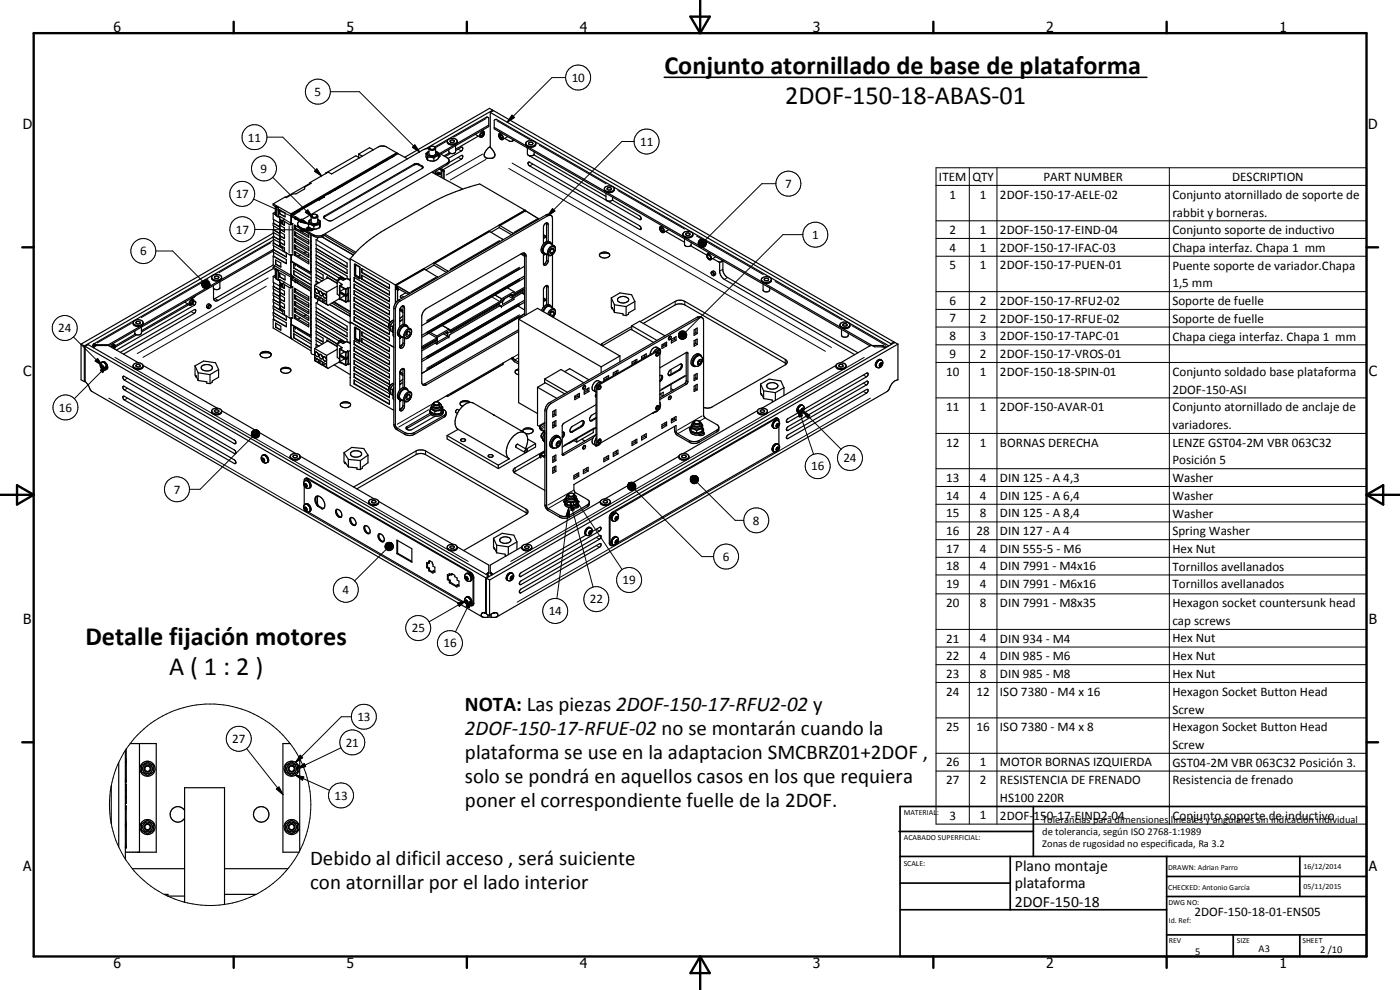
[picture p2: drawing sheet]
<svg xmlns="http://www.w3.org/2000/svg" width="420mm" height="297mm" viewBox="0 0 420 297" stroke-linecap="round" stroke-linejoin="round" font-family="sans-serif">
<defs><g id="words">
<g font-size="7.9">
<text x="199.4" y="22.1">Conjunto atornillado de base de plataforma</text>
<text x="235.7" y="31.1">2DOF-150-18-ABAS-01</text>
<text x="25.6" y="193.6">Detalle fijación motores</text>
<text x="50.7" y="202.6">A ( 1 : 2 )</text>
</g>
<g font-size="6.3">
<text x="139.5" y="213.3">NOTA: Las piezas 2DOF-150-17-RFU2-02 y</text>
<text x="139.5" y="220.5">2DOF-150-17-RFUE-02 no se montarán cuando la</text>
<text x="139.5" y="227.7">plataforma se use en la adaptacion SMCBRZ01+2DOF ,</text>
<text x="139.5" y="234.9">solo se pondrá en aquellos casos en los que requiera</text>
<text x="139.5" y="242.1">poner el correspondiente fuelle de la 2DOF.</text>
<text x="93" y="259.4">Debido al dificil acceso , será suiciente</text>
<text x="93" y="266.6">con atornillar por el lado interior</text>
</g>
<g font-size="4.7">
<text x="304.6" y="261.2">Plano montaje</text>
<text x="304.6" y="266.6">plataforma</text>
<text x="304.6" y="272">2DOF-150-18</text>
</g>
<g font-size="4.2">
<text x="34" y="9.6">6</text>
<text x="104" y="9.6">5</text>
<text x="174" y="9.6">4</text>
<text x="244" y="9.6">3</text>
<text x="314" y="9.6">2</text>
<text x="384" y="9.6">1</text>
<text x="6.8" y="38.7">D</text>
<text x="410.6" y="38.7">D</text>
<text x="7" y="112.9">C</text>
<text x="410.8" y="112.9">C</text>
<text x="7" y="187.1">B</text>
<text x="410.8" y="187.1">B</text>
<text x="7" y="261.4">A</text>
<text x="410.8" y="261.4">A</text>
<text x="34" y="290.4">6</text>
<text x="104" y="290.4">5</text>
<text x="174" y="290.4">4</text>
<text x="244" y="290.4">3</text>
<text x="314" y="290.4">2</text>
<text x="384" y="290.4">1</text>
</g>
<g font-size="3.9">
<text x="94.4" y="28.8">5</text>
<text x="171.6" y="24.6">10</text>
<text x="74.4" y="42.5">11</text>
<text x="192.1" y="43.7">11</text>
<text x="78.2" y="51.9">9</text>
<text x="70.7" y="59.5">17</text>
<text x="235.6" y="56.4">7</text>
<text x="281.8" y="54.3">ITEM</text>
<text x="284.9" y="59.6">1</text>
<text x="291.8" y="54.3">QTY</text>
<text x="294.1" y="59.6">1</text>
<text x="300.1" y="59.6">2DOF-150-17-AELE-02</text>
<text x="313.1" y="54.3">PART NUMBER</text>
<text x="351.9" y="59.6">Conjunto atornillado de soporte de</text>
<text x="369.8" y="54.3">DESCRIPTION</text>
<text x="351.9" y="65">rabbit y borneras.</text>
<text x="70.8" y="70.1">17</text>
<text x="243.7" y="71.7">1</text>
<text x="284.9" y="70.2">2</text>
<text x="294.1" y="70.2">1</text>
<text x="300.1" y="70.2">2DOF-150-17-EIND-04</text>
<text x="351.9" y="70.3">Conjunto soporte de inductivo</text>
<text x="42" y="76.6">6</text>
<text x="284.9" y="75.5">4</text>
<text x="294.1" y="75.5">1</text>
<text x="300.1" y="75.5">2DOF-150-17-IFAC-03</text>
<text x="351.9" y="75.6">Chapa interfaz. Chapa 1 mm</text>
<text x="284.9" y="80.8">5</text>
<text x="294.1" y="80.8">1</text>
<text x="300.1" y="80.8">2DOF-150-17-PUEN-01</text>
<text x="351.9" y="80.9">Puente soporte de variador.Chapa</text>
<text x="351.9" y="86.2">1,5 mm</text>
<text x="284.9" y="91.5">6</text>
<text x="294.1" y="91.5">2</text>
<text x="300.1" y="91.5">2DOF-150-17-RFU2-02</text>
<text x="351.9" y="91.5">Soporte de fuelle</text>
<text x="17.5" y="99.7">24</text>
<text x="284.9" y="96.7">7</text>
<text x="294.1" y="96.8">2</text>
<text x="300.1" y="96.8">2DOF-150-17-RFUE-02</text>
<text x="351.9" y="96.9">Soporte de fuelle</text>
<text x="284.9" y="102.1">8</text>
<text x="284.9" y="107.4">9</text>
<text x="294.1" y="102.1">3</text>
<text x="294.1" y="107.4">2</text>
<text x="300.1" y="102.1">2DOF-150-17-TAPC-01</text>
<text x="300.1" y="107.4">2DOF-150-17-VROS-01</text>
<text x="351.9" y="102.2">Chapa ciega interfaz. Chapa 1 mm</text>
<text x="283.9" y="112.7">10</text>
<text x="294.1" y="112.7">1</text>
<text x="300.1" y="112.7">2DOF-150-18-SPIN-01</text>
<text x="351.9" y="112.8">Conjunto soldado base plataforma</text>
<text x="351.9" y="118.1">2DOF-150-ASI</text>
<text x="17.7" y="123.6">16</text>
<text x="283.9" y="123.4">11</text>
<text x="294.1" y="123.4">1</text>
<text x="300.1" y="123.4">2DOF-150-AVAR-01</text>
<text x="351.9" y="123.4">Conjunto atornillado de anclaje de</text>
<text x="351.9" y="128.7">variadores.</text>
<text x="283.9" y="134">12</text>
<text x="294.1" y="134">1</text>
<text x="300.1" y="134">BORNAS DERECHA</text>
<text x="351.9" y="134">LENZE GST04-2M VBR 063C32</text>
<text x="243.4" y="141.1">16</text>
<text x="253.1" y="138.7">24</text>
<text x="351.9" y="139.3">Posición 5</text>
<text x="52.1" y="148.1">7</text>
<text x="283.9" y="144.6">13</text>
<text x="283.9" y="149.9">14</text>
<text x="294.1" y="144.6">4</text>
<text x="294.1" y="149.9">4</text>
<text x="300.1" y="144.6">DIN 125 - A 4,3</text>
<text x="300.1" y="149.9">DIN 125 - A 6,4</text>
<text x="351.9" y="144.7">Washer</text>
<text x="351.9" y="150">Washer</text>
<text x="283.9" y="155.2">15</text>
<text x="294.1" y="155.2">8</text>
<text x="300.1" y="155.2">DIN 125 - A 8,4</text>
<text x="351.9" y="155.3">Washer</text>
<text x="226" y="157.4">8</text>
<text x="283.9" y="160.5">16</text>
<text x="293.1" y="160.5">28</text>
<text x="300.1" y="160.5">DIN 127 - A 4</text>
<text x="351.9" y="160.6">Spring Washer</text>
<text x="283.9" y="165.8">17</text>
<text x="294.1" y="165.8">4</text>
<text x="300.1" y="165.9">DIN 555-5 - M6</text>
<text x="351.9" y="165.8">Hex Nut</text>
<text x="216.9" y="168.3">6</text>
<text x="283.9" y="171.2">18</text>
<text x="294.1" y="171.2">4</text>
<text x="300.1" y="171.2">DIN 7991 - M4x16</text>
<text x="351.9" y="171.2">Tornillos avellanados</text>
<text x="102.8" y="178.2">4</text>
<text x="186.8" y="175.3">19</text>
<text x="283.9" y="176.4">19</text>
<text x="294.1" y="176.4">4</text>
<text x="300.1" y="176.4">DIN 7991 - M6x16</text>
<text x="351.9" y="176.5">Tornillos avellanados</text>
<text x="164.7" y="184.6">14</text>
<text x="177" y="181.1">22</text>
<text x="283.9" y="182.1">20</text>
<text x="294.1" y="182.1">8</text>
<text x="300.1" y="182.1">DIN 7991 - M8x35</text>
<text x="351.9" y="182.2">Hexagon socket countersunk head</text>
<text x="123.6" y="189.7">25</text>
<text x="351.9" y="187.5">cap screws</text>
<text x="133.1" y="194.2">16</text>
<text x="283.9" y="192.8">21</text>
<text x="294.1" y="192.7">4</text>
<text x="300.1" y="192.8">DIN 934 - M4</text>
<text x="351.9" y="192.7">Hex Nut</text>
<text x="283.9" y="198.1">22</text>
<text x="283.9" y="203.4">23</text>
<text x="294.1" y="198">4</text>
<text x="294.1" y="203.4">8</text>
<text x="300.1" y="198.1">DIN 985 - M6</text>
<text x="300.1" y="203.4">DIN 985 - M8</text>
<text x="351.9" y="198">Hex Nut</text>
<text x="351.9" y="203.4">Hex Nut</text>
<text x="283.9" y="208.7">24</text>
<text x="293.1" y="208.7">12</text>
<text x="300.1" y="208.7">ISO 7380 - M4 x 16</text>
<text x="351.9" y="208.8">Hexagon Socket Button Head</text>
<text x="351.9" y="214.1">Screw</text>
<text x="107.3" y="216.3">13</text>
<text x="283.9" y="219.3">25</text>
<text x="293.1" y="219.3">16</text>
<text x="300.1" y="219.3">ISO 7380 - M4 x 8</text>
<text x="351.9" y="219.4">Hexagon Socket Button Head</text>
<text x="69.7" y="222.9">27</text>
<text x="103.7" y="224">21</text>
<text x="351.9" y="224.7">Screw</text>
<text x="283.9" y="230">26</text>
<text x="294.1" y="230">1</text>
<text x="300.1" y="230">MOTOR BORNAS IZQUIERDA</text>
<text x="351.9" y="230">GST04-2M VBR 063C32 Posición 3.</text>
<text x="100.4" y="239.9">13</text>
<text x="283.9" y="235.2">27</text>
<text x="294.1" y="235.2">2</text>
<text x="300.1" y="235.2">RESISTENCIA DE FRENADO</text>
<text x="351.9" y="235.4">Resistencia de frenado</text>
<text x="284.9" y="245.9">3</text>
<text x="294.1" y="245.9">1</text>
<text x="300.1" y="240.6">HS100 220R</text>
<text x="300.1" y="245.9">2DOF-150-17-EIND2-04</text>
<text x="351.9" y="246">Conjunto soporte de inductivo</text>
<text x="358.5" y="275">2DOF-150-18-01-ENS05</text>
</g>
<g font-size="3.1">
<text x="312.7" y="246.8">Tolerancias para dimensiones lineales y angulares sin indicación individual</text>
<text x="312.7" y="250.4">de tolerancia, según ISO 2768-1:1989</text>
<text x="312.7" y="254">Zonas de rugosidad no especificada, Ra 3.2</text>
<text x="358.7" y="286.4">5</text>
<text x="377.7" y="285.6">A3</text>
<text x="396.2" y="285.9">2 /10</text>
</g>
<g font-size="2.4">
<text x="271.2" y="244.4">MATERIAL:</text>
<text x="271.3" y="252">ACABADO SUPERFICIAL:</text>
<text x="271.2" y="259.7">SCALE:</text>
<text x="350.6" y="261">DRAWN: Adrian Parro</text>
<text x="391.2" y="260.6">16/12/2014</text>
<text x="350.6" y="267.1">CHECKED: Antonio García</text>
<text x="391.2" y="266.7">05/11/2015</text>
<text x="350.6" y="271.4">DWG NO:</text>
<text x="350.8" y="276.9">Id. Ref:</text>
<text x="350.8" y="282.8">REV</text>
<text x="371.2" y="282.9">SIZE</text>
<text x="390.9" y="282.9">SHEET</text>
</g>
</g></defs>
<g fill="none" stroke="#000" stroke-width=".35">
<path d="M144.5 40l.5-.2a.65 .65 0 0 1 0 .8 .65 .65 0 0 1-.8 .2zM144.6 39.6l.3-.2a.9 .9 0 0 1 0 1.5l-.3 .3a.67 .67 0 0 1-.7-.5 .67 .67 0 0 1 .4-.8zM144.6 39.2l.6 .3M144.8 39.8l.1 .2M144.9 39.8h.1M144.9 39.8v.5l-.4 .5M145.1 38.9l-.2 .4M146.7 37.5l-14.8 8.6M147.1 33.7v10.5a2.57 2.57 0 0 1 1.3 2.8l-.8 .5h-1.3l-.8-.4a2.3 2.3 0 0 1 1.1-2.8l.5-.4M147.1 33.7l120.3 69.4M147.1 33.7l1-.5 120.2 69.4M147.9 33.1l-20.1 11.5"/>
<path d="M147.9 33.1l-1-.6-25.5 14.7M147.9 33.1v.2M148.3 38.2l114.1 65.9h3.8M149.9 39.5l.2 .5M150.4 39.8l-.6 .3M93 54.8l.4 .2-2 1.1v.6l-2.6 1.5h-.9l-2 1.1-.3-.2-3.6 2.1M93 54.8v.2M93.2 55.1l-.1-.1-7.3 4.2M95.5 59.9l.3 .1M95.5 59.9l-5.8 3.3M95.8 60h.1M97 59.1l-1.5 .8"/>
<path d="M97 59.1l.2 .1M97.1 59l.3 .1-1.6 .9M97.1 59l-.1 .1M97.7 51.9l.2 .1M97.7 51.9v.2M107.6 46.2l1.1 .7M107.6 46.2v1M107.9 47.4l-1.1-.7-9.1 5.2M112 45l-1.1-.7-3.3 1.9M119 45.8l-3.2-1.8-.6-.2-1.4 .1-14.3 8.3-1-.6-5.5 3.2M119 45.8l.2 .2M119 45.8l-31.7 18.4"/>
<path d="M119 46.1v.2M119.2 46v.1M119.2 46l-31.8 18.4M122.3 47.7l-2.8-1.6-22.4 12.9M127.8 46.1l.5 1M127.8 46.1v.9l.5 1M128.3 48l1.9 .3M128.3 47.1l1.9 .3M128.3 47.1v.9M128.7 45.5a.74 .74 0 0 0-.4 .9 .74 .74 0 0 0 .8 .5 1.5 1.5 0 0 0 2-1l-.4-.4M128.7 45.5l-.9 .6M129 44.1l-.1 .2a.83 .83 0 0 0 .8 .6 .83 .83 0 0 0 .8-.8"/>
<path d="M129.8 51.8l9.1 4.9M130.2 47.4v.9M130.3 44l.2 .1M130.3 44a1.17 1.17 0 0 0-1.6 .4v1.7M130.4 44.1l.3 .3v1.7M130.5 44.1l15.5-8.9 .7 .1v2.7l-14.4 8.3M130.7 51.5l1.4 .4-.1 .5-.8-.1M130.7 52.1l.6 .1M130.7 44.6a1.26 1.26 0 0 1-2 0l-1.6 .3-37.2 21.5M130.7 51.4v.9M130.7 45.3l3.7 2.2 .4 .5v.8l-.6 .6-4.2 2.5M130.7 45.4l.4 .2 .5 1"/>
<path d="M130.8 52.3h.4M131.2 52.3h.1M131.4 46.2l.5 .2 .1 .5M131.6 51.7l-.7 .4M131.6 46.6v.9l-1.4 .8M131.6 46.6l-1.4 .8M131.6 46.7l.4 .2M131.7 50.8l.8 .2 .5 .4v2.1M132 46.9l-.4 .4M132 50.6l.8 .2 .5 .4v2.5M132.1 52.2l-.8-.1-.1 .2M134.7 48.8l3.8-2.1a.52 .52 0 0 1 .5 .4 .52 .52 0 0 1-.4 .6l-5.6 3.2"/>
<path d="M134.8 48.3l-.6 .7-37.5 21.6-.7 .2-1.6-.2-4.5-2.6-.6-.7M134.9 45.8l-1.6 1M135.2 42.1a.64 .64 0 0 1 .7-.2 .64 .64 0 0 1 .4 .6 .77 .77 0 0 1-1.2-.2zM135.3 46l-1.7 1M136.7 43.7v1.8a1.16 1.16 0 0 1-2 0v-.6M136.7 45.2l1.7-1a.52 .52 0 0 1 .6 .4 .52 .52 0 0 1-.4 .6l-4.1 2.3M137.2 42.4a1.24 1.24 0 0 1-1.8 1.1 .98 .98 0 0 1-1.1-.5 .98 .98 0 0 1 .3-1.2 1.95 1.95 0 0 1 2.6 .5 1.7 1.7 0 0 1-3 .1M142.6 40.3l1.6 .9M143.5 40.9l-6.8 3.9M144.2 40.6l.3 .2M144.5 40.8h-.2M144.6 40.7l-.1 .1"/>
<path d="M149.8 40.2a1.1 1.1 0 0 1 1 .5 1.1 1.1 0 0 1 0 1.2 1.25 1.25 0 0 1-1-1.7zM150.1 40.4l.2 .9 .5 .2M150.1 40.4a.65 .65 0 0 0-.1 .8 .65 .65 0 0 0 .8 .3v-.3M150.1 40.4h.2M150.3 40.4l.5 .8M150.3 40.5l-.2 .1M150.3 40.5h.1M150.8 41.2l-.4 .2M151.5 41.5l1.9 1 .9-.5M152.4 41l-1.6 .9M154.1 42l-.2 .3M157.9 42.7a1.71 1.71 0 0 1 2.9 .6 1.78 1.78 0 0 1-3 .2z"/>
<path d="M158.3 44.4v1.8l.7 .5M158.6 48.7h.4l32.9 19 .4 .5v.7l-.4-.1-32.9-19-.6-.7zM158.7 42.9a.8 .8 0 0 1 1.3 .2 .7 .7 0 0 1-.7 .3 .7 .7 0 0 1-.6-.5zM158.8 46.7l.2 .1M159 46.8l33.2 19.1a.68 .68 0 0 0-.3-1.1l-8.1-4.8M160.2 46.4l-.5 .3h-.7M160.2 46.4l21.7 12.5M160.3 45.5l-.1 .9M160.8 43.1a1.81 1.81 0 0 1-3 .1M181.4 56.8a1.85 1.85 0 0 0 3 0M181.6 56.2a1.86 1.86 0 0 1 2.8 .4 1.53 1.53 0 0 1-2.6 .9l-.4-.4zM181.9 58v1.8a1.25 1.25 0 0 0 1.9 .1v-.8"/>
<path d="M182.3 56.4a.65 .65 0 0 1 .7-.1 .65 .65 0 0 1 .5 .6l-.9 .1-.4-.2zM82 61.2v.4l.6 .4v2.3l-.6-.3M82 72.9v.8l3.9 2.2v1.2l-3.9-2.3M82 74.8v.8l3.9 2.3v1.2l-3.9-2.3M82 64v1.8l2 1.1M82 67v.7l2 1.2M82 69v.7l2 1.2M82 70.9v.8l2 1.1M82 76.8v2.7l5.4 3.2M82 67l2 1.1M82 69l2 1.1M82 61.2l5.3 3"/>
<path d="M82 72.9l2.9 1.6M82 71.1l-56.7 32.7M82 75.3l-49.3 28.5M82 74.9l-49.4 28.5M82 79.5l-17.9 10.2M82.1 67.8v1.2l1.9 1M82.1 65.8v1.2l1.9 1.1M82.1 69.8v1.2l1.9 1-2-1.1M82.1 71.8v1.1l2.8 1.6M82.1 73.7v1.2l3.8 2.2M82.1 75.7v1.2l3.8 2.1M82.1 66.9l-.1 .1"/>
<path d="M82.1 68.9l-.1 .1M82.1 70.9h-.1M82.1 74.8h-.1M82.1 76.8h-.1M82.1 72.8l-.1 .1M82.1 69.9l-57.8 33.4M82.1 72.1l-54 31.1M82.5 79.8l-.5 .3M82.6 63.6l-.6 .4M82.7 78l1.6 .9v1.2l-1.6-.9zM82.8 78.1v1.1M82.8 79.2h-.1"/>
<path d="M82.8 79.2l1.5 .9M82.8 61.9v2.8M82.8 61.9l.1 .1M82.8 61.9l.7 .4M82.9 62v2.6M82.9 62l.6 .3M82.9 64.6l.6 .4M82.9 64.6l-.1 .1M83.5 62.3v2.8l-.7-.4M83.9 64.1h.1M83.9 64.1v-1.2l1.6 1v1.2M83.9 64.1l1.6 1"/>
<path d="M83.9 65.8l1 .6M84 67.5l1.4 .9v1.2l-1.4-.8 1.4 .8M84 63v1.1M84 64.9v.9M84 69.5l1.4 .9v1.2M84 71.5l1.4 .8v1.2M84 73.4l1.4 .9v1.2l1.5 1h1M84 66.8l1.4 .8zM84 72.7l1.4 .8zM84 70.7l1.4 .8zM84 64.1l1.5 .9M84 65.8l.9 .5"/>
<path d="M84 65.8h-.1M84.9 66.8l-.8-.6-.1 .1v7.5l.9 .6v.8l.5 .3M84.9 66.1l.5 .3v1.2M84.9 66.1v1l-.9-.6M85.4 66.5l1.5 .9 1-.2M85.4 65.8l-.5 .3M85.4 65.8h.1M85.4 65.8l-1.5-.9v.9M87.3 64.2l.1 .2M87.3 76.5v5.8M87.3 78.4v3.9l.4 .5 5.7 3.5M87.3 78.4l1.4 .8"/>
<path d="M87.4 78.4h-.1M87.4 76.5v1.9M87.4 64.4l-.1 .1 .1 2.5M87.4 78.4l5.8 3.3M87.6 64.5l-.3 .3 1.4 .8v-.5M87.6 64.5l1.1 .6M88.4 73.4l4.3 2.6v1.2l-4.3-2.6zM88.4 69.5l4.3 2.6v1.1l-4.3-2.5zM88.4 71.5l4.3 2.5v1.2l-4.3-2.6zM88.4 75.4l4.3 2.6v1.2l-4.3-2.6zM88.4 68.7l4.3 2.5v-1.1l-1.4-.9M88.4 65.4l1 .6"/>
<path d="M88.7 79.2v.3l-.5-.3v1.2l5.2 3.1M88.7 67.7v.8M88.7 69.7v.8M88.7 71.7v.7M88.7 73.7v.7M88.7 75.6v.8M88.7 79.2l.7 .4M88.7 65.1l.7 .3M88.7 76.4l-.3 .2M88.7 76.4l4 2.2M88.7 74.4l-.3 .2M88.7 74.4l4 2.3"/>
<path d="M88.7 72.4l-.3 .2M88.7 72.4l4 2.3M88.7 70.5l-.3 .2M88.7 70.5l4 2.2M88.7 68.5l-.3 .2M88.7 68.5l4 2.2M89.4 65.4v.6l.5 .3M89.4 79.6v.3l4 2.4M89.4 65.4l1.1 .7M89.6 63.3l.2 .2M89.6 63.3l-1.5 .9M89.6 68.2l-1.2-.7v1.2"/>
<path d="M89.7 63.2l.2 .1M89.7 63.2l-.1 .1M89.9 63.3h.1M89.9 66.4l-.6 .7v.7l.6 .7 4.2 2.4 1.3 .3M89.9 63.3l-1.4 1-.5-.1-.4 .3M89.9 66.4l-2.5-1.5-.1 2.2M90.1 76.5l-.7 .3M91.8 75.5l-.6 .3M92.5 68.5v.6M92.6 68.4l.4 .8M92.6 68l-.6 .6a1.38 1.38 0 0 0 2.3 .1M92.6 67.2v.9l.4 .3a2.54 2.54 0 0 0 2.9-.1"/>
<path d="M92.6 67.2l1.6 .7M92.9 68.3l-.8 .5M92.9 68.3l.3 .4 .6 .4M93.2 70.4v11.4l-3.8-2.2M93.2 75.6h.2M93.2 77.5l.2 .1M93.2 79.5h.2M93.2 73.6l.2 .1M93.2 78.3l.2 .1M93.2 76.3l.2 .1M93.2 74.3l.2 .1M93.2 72.4h.2"/>
<path d="M93.4 65.9l-.4 .3a.82 .82 0 0 0 .2 .9 .82 .82 0 0 0 .9 .3 1.15 1.15 0 0 0 1.6-1.2l-.3-.3M93.4 65.8l-.6 .3-.2 1.1M93.4 70.4v35.4M93.8 64.4l-.4 .5v1.6M94.2 67.9v.8M94.9 73.3l9.3 5.6v1.2l-9.3-5.6M94.9 75.3l9.3 5.6v1.2M94.9 77.3l9.3 5.5v.8M94.9 78.5l8.8 5.2-8.8-5.2M94.9 79.2l6.9 4.2M94.9 76.5l9.3 5.6M94.9 71.9l10.2 6.2"/>
<path d="M94.9 64.4l.2 .1M95 64.5a.84 .84 0 0 0-.8-.2 .84 .84 0 0 0-.6 .6 .9 .9 0 0 0 1.6-.3M95 64.5a.54 .54 0 0 1 .3 .7 .54 .54 0 0 1-.7 .2h-.7l-.5-.4M95.4 64.9v1.6M95.4 71.2v.2M95.4 65.9l.7 .4-.2 2M95.9 67.4l-1.7 .5M95.9 67.4v.9M96.1 66.4l-.2 1M96.6 71l9.4 5.5M97.3 64.9l27-15.7 1.2-.1 1.4 .9v.4l-.3 .2-26.8 15.5-.6 .2-.8-.2-1.2-.7zM97.4 70.7l9.1 5.4"/>
<path d="M97.7 70.3l9.1 5.4M97.7 70.5l-1.3 .6-1 .1M105.1 77.6v38l13.1 7.5M105.1 77.6l13.6 7.9M106.4 79.3l1.6 .8v3.5l-1.4-.7-.2-.3zM106.7 79.5l1.2 .7v3.1l-1.2-.8zM130.2 79.5l-2.4 1.5M130.2 78.9v.6M130.2 78.9l.3 .1M130.2 79.5l3.8 2.2M130.5 79l3.8 2.3 .1 .2M147 69.5l3.8 2.3v.2"/>
<path d="M147 69.5l-.3-.2-16.5 9.6M147 69.5l-16.5 9.5M149.8 68.3l-2.4 1.4M149.8 67.6v.7M149.8 67.6l.3 .1M149.8 68.3l3.8 2.1M150.1 67.7l3.7 2.2 .1 .3M156.5 76.1l.9 .6M157.3 75.9l.1 .6v18.2M157.4 79.9l-30.8 17.8M157.6 63.1h.1M157.6 63.1l-38.9 22.4"/>
<path d="M157.6 63.1l-13.6-7.9a62.5 62.5 0 0 0-15.1 6l-13.5 7.8a36.6 36.6 0 0 0-10.3 8.6M157.6 63.1l-7.8 4.5M157.6 63.1l.2 .1-7.7 4.5M157.6 63.1l3.9 2.4 .1 .3M163.1 70.7l.3-.1 .6 .4M163.1 76.1v3.2M163.1 76.1l.8 .1M163.6 73.6l.2-.2a.91 .91 0 0 1 1.2-.4l1.5 1 .2 .6-.2 .8-.5 .8-.8 .5-.6-.1-1.2-.7a1.67 1.67 0 0 1 .2-2.3zM163.7 76.2l-.6 .4M164 66.9v5.6M164 76.3v2.1l-.4 .6-.5 .3M164 66.9l-.5 .3-.4 .8v5.2"/>
<path d="M164 66.9h.4l.1 .5v5M164 67.1h-.4M164.5 76.6v1.7a1.27 1.27 0 0 1-1.2 1.2l-.2-.2M165 75.5h.1M165 75.5l.8 .4M165.2 72.7a1.71 1.71 0 0 0-2.6 1.3 1.51 1.51 0 0 0 .6 2.2M165.4 64.6l-.9-.3-.6 .2-44.3 25.5-.9 1M165.5 74.6l.1 .1M165.6 73.3a.97 .97 0 0 0-.9-.8 .97 .97 0 0 0-1 .7 2.14 2.14 0 0 0-.6 2.9M165.6 74.7l-.6 .8M165.6 74.7l.7 .4M165.8 73.4v-7.8a.86 .86 0 0 0-.4-1 .86 .86 0 0 0-1 .1l-44.3 25.6a3 3 0 0 0-1.5 2.5l.1 35.1 .5 .5 2.5 1.5 1.7 .2 .9-.3 9-5.2a.89 .89 0 0 0 .2-1.5l-.6-.4"/>
<path d="M165.8 76.4v16M166.3 75.1l-.2-.7-.7 .2-.5 .8 .2 .7 .7-.2M166.3 75.1l-.5 .8M180 76.2l1-.3 1.9 .3M180.2 76a1.9 1.9 0 0 1 2.8 .5 1.9 1.9 0 0 1-3.1 .2zM198 68.2a1.01 1.01 0 0 1 1.2 .4 1.01 1.01 0 0 1-.2 1.2 1.28 1.28 0 0 1-1-1.6zM198.4 68.3v.5l.4 .5M198.5 68.4l-.1 .2M198.7 67.7l-.5 .3M198.7 69.3h.1M198.8 69.3l.3 .1M199.1 69.1l-.3-.6-.4-.2a.72 .72 0 0 0-.1 .8 .72 .72 0 0 0 .7 .4l.1-.1"/>
<path d="M199.1 69.1v.3M199.1 69.1l-.3 .2M199.8 69.4l5.6 3.3M200.7 68.9l-1.5 .9M204.9 70.4l.4 .4 .7 .3 1.1-.1 .8-.6M205.1 69.8a1.88 1.88 0 0 1 2.8 .4 1.39 1.39 0 0 1-2 1.1 .91 .91 0 0 1-.9-.5 .91 .91 0 0 1 .1-1zM205.4 71.6v1.9l.3 .3 .4 .2 1.1-.2 .2-.3v-.7M205.8 70.1l.9-.2 .4 .2a.64 .64 0 0 1-.7 .6 .64 .64 0 0 1-.6-.6zM207.3 73.7l4.8 2.8M212.2 76.3v-.1a1.04 1.04 0 0 1 1.1 .6 1.04 1.04 0 0 1-.1 1.2 1.27 1.27 0 0 1-1-1.7zM212.4 76.5h.4l.3 .4 .1 .7a.7 .7 0 0 1-.7-.3 .7 .7 0 0 1-.1-.8zM212.9 75.9l-.6 .3"/>
<path d="M213.9 77.6l1.7 1h.8M214.8 77l-1.5 .9M216 78.7v3l.5 1.2 .6 .8 39.4 22.7M216.4 78.5l.5-.3v2.9a3.1 3.1 0 0 0 1.4 2.2l39.2 22.5M216.7 78.1l-.3 .5M40.1 96.4a1.85 1.85 0 0 1 2.9 .4 1.63 1.63 0 0 1-2.8 .8l-.2-.4zM40.9 96.6a.75 .75 0 0 1 1.2 .3 .73 .73 0 0 1-.7 .3 .73 .73 0 0 1-.6-.5zM42.4 98.1v1.8a1.23 1.23 0 0 1-1.9 .2v-.8M43 96.8a1.81 1.81 0 0 1-3 .1M55.4 90.6l1.6 1M56.3 91.2l-13.9 8M56.7 91.4l-14.3 8.2"/>
<path d="M57 90.8l.3 .3M57.4 91.1l-.3 .1M57.4 90.2h.3M57.6 89.4l.4 .4M57.7 90.1v.1M57.7 90.2v.1M57.7 90.1a.87 .87 0 0 0-.6 1.1M57.7 90.1a.67 .67 0 0 1 .1 .8 .67 .67 0 0 1-.7 .3M57.7 90.2l-.1 .6-.3 .3M58.1 90.6l.2-.1a.52 .52 0 0 1 .5 .4 .52 .52 0 0 1-.3 .6l-23.5 13.5M58.1 90.6v-.6a.92 .92 0 0 0-1 .1 .92 .92 0 0 0-.3 .9l.2 .6M58.1 90.6l-.3 .6-.8 .4"/>
<path d="M58.6 88.8l-1.1 .8M62.1 92.3l.4 .3M62.6 91.7l.4-.3a.62 .62 0 0 1 .2 .8 .62 .62 0 0 1-.8 .3zM62.8 91.2l.3 .2M63.3 91.7a.49 .49 0 0 0-.6 .2 .49 .49 0 0 0 .1 .6M63.5 83.4a1.88 1.88 0 0 0 3 0M63.6 82.8a1.99 1.99 0 0 1 2.9 .2 1.48 1.48 0 0 1-2.3 1.2l-.6-.4zM64.5 83l.6-.2 .6 .3a.7 .7 0 0 1-.7 .5 .7 .7 0 0 1-.6-.5zM66 84.5v2a1.32 1.32 0 0 1-2 0M82 80.1v.4l.6 .5v2.2l-.6-.3M82 82.9v1.8l2 1.2M82 85.9l2 1.1"/>
<path d="M82 85.9v.8l2 1.1M82 87.9l2 1.1M82 87.9v.8l2 1.1M82 89.9l2 1.1M82 91.8v.8l3.9 2.3v1.2l-3.9-2.3M82 93.8v.8l3.9 2.3v1.1l-3.9-2.2M82 95.8v2.6l5.4 3.2M82 80.1l5.3 3M82 89.9v.7l2 1.2M82.1 80.6l-16.6 9.5a.82 .82 0 0 1-.9 .2 .82 .82 0 0 1-.5-.7l-.1-3.9M82.1 84.8v1.1l1.9 1.1M82.1 86.8v1.1l1.9 1"/>
<path d="M82.1 88.7v1.2l1.9 1M82.1 90.7v1.2l2.8 1.6-2.9-1.7M82.1 92.7v1.2l3.8 2.1M82.1 94.7v1.1l3.8 2.2M82.1 85.9h-.1M82.1 87.8l-.1 .1M82.1 89.8l-.1 .1M82.1 93.7l-.1 .1M82.1 95.7l-.1 .1M82.1 91.7l-.1 .1M82.6 82.5l-.6 .4M82.7 98.2v-1.3l1.6 1v1.2"/>
<path d="M82.7 98.2l1.6 .9M82.8 97v1.1M82.8 98.1l-.1 .1M82.8 98.1l1.5 .9M82.8 80.9h.1M82.8 80.9v2.8M82.8 80.9l.7 .3M82.9 80.9l.6 .3M82.9 80.9v2.7M82.9 83.6l.6 .3M82.9 83.6l-.1 .1M83.5 81.2v2.9l-.7-.4"/>
<path d="M83.9 84.8h.1M83.9 84.8v-.9l1.5 .9M83.9 83.1v-1.2l1.6 .9v1.2M83.9 83.1h.1M83.9 83.1l1.6 .9M83.9 84.8l1 .5M84 81.9v1.2M84 83.9v.9M84 86.5l1.4 .9v1.2M84 88.4l1.4 .9v1.2M84 90.4l1.4 .9v1.2l-1.4-.8 1.4 .8M84 92.4l1.4 .9v1.2l1.5 .9 .8-.1 .2 .2"/>
<path d="M84 87.7l1.4 .8zM84 89.7l1.4 .8zM84 83.1l1.5 .8M84 84.8l.9 .5M84.5 85.5l.4 .2M84.5 85.4l-.4-.3-.1 .2v7.5l.9 .5v.8l.5 .3M84.5 85.4v.1M84.9 85v1l-.9-.6M84.9 85l.5 .3v1.3l-1.4-.9 1.4 .8M85.4 85.4l1.7 1 .8-.3M85.4 84.8h.1M85.4 84.8l-.5 .2"/>
<path d="M87.3 83.1l.1 .1M87.3 95.4v5.8M87.3 82.3l.1 .3M87.3 83.6l.4-.2 1 .6v.5zM87.3 97.4v3.9l.4 .5 5.7 3.5M87.3 97.4l1.4 .8M87.3 86l.1-2.2 5.8 3.6M87.3 82.2v.1M87.4 97.3l-.1 .1M87.4 83.3l-.1 .1 .1 2.5M87.4 97.3l5.8 3.3M87.4 82.6v.1"/>
<path d="M87.4 83.2v.1M87.4 95.4v1.9M87.4 82.6h.1M87.5 82.6l-.1 .1M87.7 82.8l-.4 .3M87.9 83l-.5 .2M88 83.1l-.6 .2M88.1 83.1h.1M88.1 83.1l-.5 .3M88.2 82.3l5.2 3.2-5.2-3.1v-1.2l5.2 3.1M88.2 99.4l5.2 3M88.2 99.4l5.2 3.1"/>
<path d="M88.4 90.4l4.3 2.6v1.1l-4.3-2.5zM88.4 86.5l4.3 2.5v1.2l-4.3-2.6zM88.4 88.4l4.3 2.6v1.2l-4.3-2.6zM88.4 92.4l4.3 2.5v1.2l-4.3-2.5zM88.4 94.4l4.3 2.5v1.2l-4.3-2.6zM88.4 84.4l1 .5M88.7 98.2v.3l-.5-.3v1.2M88.7 86.7v.8M88.7 88.6v.9M88.7 90.6v.8M88.7 92.6v.8M88.7 94.5v.9"/>
<path d="M88.7 98.2l.7 .4M88.7 84l.7 .4M88.7 95.4l-.3 .1M88.7 95.4l4 2.2M88.7 93.4l-.3 .2M88.7 93.4l4 2.2M88.7 91.4l-.3 .2M88.7 91.4l4 2.2M88.7 89.5l-.3 .1M88.7 89.5l4 2.2M88.7 87.5l-.3 .1M88.7 87.5l4 2.2"/>
<path d="M89.4 84.9l3.8 2.3v13.6l-3.8-2.2M89.4 84.4v.5M89.4 98.6v.2l4 2.5M89.4 84.4l4 2.3M90.1 95.4l-.7 .4M91.8 94.4l-.6 .3M93.2 94.5l.2 .1M93.2 96.5h.2M93.2 98.5h.2M93.2 92.5l.2 .1M93.2 89.2h.2M93.2 87.9l.2 .1"/>
<path d="M93.2 99.2l.2 .1M93.2 97.2l.2 .1M93.2 95.3h.2M93.2 93.3l.2 .1M93.2 91.3l.2 .1M93.2 81.5h.2M93.2 80.3h.2M94.4 85.6v3.6M94.4 89.2l.2 .1M94.4 89.2l4.1 2.4M94.4 85.6l3.6 2.1M94.6 86.8v-.1a.87 .87 0 0 1 .8 1.4 .93 .93 0 0 1-.8-1.3z"/>
<path d="M94.6 89.3v-.9l.9 .5v.9M94.6 89.3l.9 .5M94.9 81.2l2.1 1.3v1.2M94.9 99.4l6.3 3.9M94.9 98.2l6.9 4.2M94.9 92.3l9.3 5.6v1.2M94.9 94.3l9.3 5.5v1.2l-9.3-5.5M94.9 96.2l9.3 5.6v.7M94.9 93.5l9.3 5.6M94.9 90.9l10.2 6.1M94.9 80.4l6.3 3.8-6.3-3.8M94.9 85.2l.1 .1"/>
<path d="M94.9 84.4l.8 .5M94.9 83.2l1.8 1.1M94.9 82.4l2.1 1.3M94.9 99.4l6.3 3.8M94.9 97.4l8.8 5.3-8.8-5.2M94.9 95.4l9.3 5.6M95.3 86.9l.2 .5M95.3 88.8l-.7 .5M95.4 89.8v.5M95.5 89.8l.3 .2M95.7 87.5a.77 .77 0 0 1 .9 .3 .77 .77 0 0 1-.1 1 1.13 1.13 0 0 1-.8-1.3zM95.8 90v-.9l.9 .5v.9"/>
<path d="M95.8 90l.9 .5M96.5 87.6l.2 .5M96.5 89.5l-.7 .5M96.7 90.5l.3 .2M96.9 88.2a.74 .74 0 0 1 .9 .3 .74 .74 0 0 1-.1 1 1.03 1.03 0 0 1-.8-1.3zM97 90.7v-1l.9 .6v.9M97 90.7l.9 .5M97.7 90.2l-.7 .5M97.7 88.3l.2 .5M97.9 91.2l.1 .1M98 87.7v3.6M98 91.3l.5 .3"/>
<path d="M98.1 83.5v-.4l3.1 1.9M98.3 83.4l-3.9 2.2M98.9 91.3l6.2 3.6-6.2-3.5M99.6 90.9l5.5 3.3M100 90.7l5.1 2.9M100.3 90.6l4.8 2.9M101.2 84.3v4l.7 .5M101.2 84.3l1.3 1M101.2 85.9l-3.2 1.8M101.8 83.4l-.4 .8M101.9 89.6l.5 .4M101.9 85.7l1.9 1.1v1.8l-1.9-1.1z"/>
<path d="M101.9 87.8l.1 1.9M101.9 87.8h.1M101.9 87.8l1.9 1v1.9M102 83.3l.6 .4-.2 .1M102 87.9l1.7 1v1.6l-1.7-1zM102 85.9l1.7 1v1.5l-1.7-1zM102 83.3l1.3 .6M102 83.3l.5-.1 1 .6M102 83.3l-.2 .1M102.1 87.7l-.2 .1M102.5 85.3h.1M102.5 85.3h.1l-.7 .4"/>
<path d="M103.4 86.7l-1.4 .7M103.4 88.7l-1.4 .8M103.8 90.7l-2-1.1-3.3 2M104.2 83.6l-1.3 .5-.6-.4-1.1 .6M104.2 83.6l.9 .6M104.2 88.3l.2 .2v1.8M104.3 83.7l.8 .4M104.4 90.3h.1M104.4 90.3l.2 .2M104.4 90.3l-.6 .4M104.6 86.5l-.3-.1 .1 1.8-.6 .4M104.6 86.5v4"/>
<path d="M105.1 96.6l13.1 7.6M105.1 86.2l-.5 .3M105.1 90.2l-.5 .3M106.2 83.2l10.7 6.1v1.3l-10.7-6.2zM106.2 85.2l10.7 6.1v1.2l-10.7-6.1zM106.2 87.2l10.7 6.1v1.2l-10.7-6.2zM106.2 89.2l10.7 6v1.2l-10.7-6.1zM106.2 92.3v-1.2l10.6 6.1M106.2 93.1l10.7 6.1v1.2l-10.7-6.1zM106.2 95l10.7 6.2v1.2l-10.7-6.1zM106.2 92.3l10.5 6M106.4 83.3v1"/>
<path d="M106.4 85.3v1M106.4 87.2v1.1M106.4 89.2v1.1M106.4 91.2v1M106.4 93.1v1.1M106.4 95.1v1.1M106.4 98.3l.1-.1 1.5 .9-.1 3.5-1.5-1zM106.4 96.2l10.5 6M106.4 84.3l10.5 6.1M106.4 86.3l10.5 6.1M106.4 88.3l10.5 6.1M106.4 90.3l10.5 6"/>
<path d="M106.4 92.2l10.3 6M106.4 94.2l10.5 6M106.4 96.2l-.2 .1M106.4 84.3l-.2 .1M106.4 86.3l-.2 .1M106.4 88.3h-.2M106.4 90.3h-.2M106.4 92.2l-.2 .1M106.4 94.2l-.2 .1M106.7 98.4l1.2 .7v3.1l-1.2-.7zM107.9 83.3h.1M108.5 80.6l8.4 4.8v1.2l-8.4-4.8z"/>
<path d="M108.5 82.5l8.4 4.9v1.2l-8.4-4.9zM108.5 99.5l8.4 4.8v1.2l-8.4-4.8zM108.7 80.6v1.1M108.7 82.6v1.1M108.7 99.6v1M108.7 83.7l8.2 4.7M108.7 81.7l8.2 4.7M108.7 83.7h-.2M108.7 81.7l-.2 .1M116.7 97.6a.84 .84 0 0 0 .4 1.2M116.7 97.3v.3M116.8 97.2l-.1 .1"/>
<path d="M116.9 96.9l-.2 .4M116.9 96.9l-.1 .3M117 96.8l-.3 .8M117 96.8l-.1 .1M117.2 97.7v1.5l.6 .4M117.2 97.7l.6 .3M117.3 96.5l-.2 .1M117.3 96.5l-.3 .3M117.8 98l.2-.2-.3 1.2 .3 .8M117.8 99.6h.1M117.8 99.5v.1M117.8 98v.3"/>
<path d="M118.2 97.3l-.2 .8v2.4l.2 .6M118.2 96.1l-1.2 .7M118.2 96.4l-1 1.3M118.7 85.5v5.5M118.7 91l-.5 1.5v34.8l.6 1.4 2.7 1.6a3.1 3.1 0 0 0 2.8 0l9.2-5.3 .3-.5 .1-.7M118.8 85.5h-.1M118.9 86.4h.1M118.9 86.5h.1M118.9 86.5l.3 .1v-.3l.1 .1v3.9M119.3 86.5l3.3 1.8M119.4 86.5l.1 .5M119.4 87h.1"/>
<path d="M120 93l.9 .9M120.1 92.5l.8 .8M120.5 98.5l.6-.5 .6-.2 1.4 .8a1.84 1.84 0 0 1 .1 2 1.84 1.84 0 0 1-1.7 .9l-1.3-.7a1.64 1.64 0 0 1 .3-2.3zM120.8 91.8l-.8 1.1v5.2M120.8 91.8h.4l.2 .5v5M120.8 91.8l-.2 .1M120.9 91.8v5.6M120.9 94.7l-.9 .8M121.7 87.9l-1.5 .9v.4l.4 .3M122 97.6a1.41 1.41 0 0 0-2.2 .7 1.87 1.87 0 0 0 .2 2.8M122.3 99.6l-.2 .7M122.5 98.2a1.03 1.03 0 0 0-1-.7 1.03 1.03 0 0 0-.9 .6 2.27 2.27 0 0 0-.6 2.9"/>
<path d="M122.5 99.4l.6 .4M123.1 99.8l-.3-.5-.6 .3-.4 .9 .3 .5 .7-.3M123.1 99.8l-.3 .9M127.2 80.6l.2 .2M127.4 80.8l3.8 2.3 .1 .2M127.4 80.8l-8.4 4.8-.1 1.1-.2 .1M128.7 100l2.4 1.4M129.1 99.7l2 1.1M132.7 97.7l2 1.1M133.6 99.8l.7 .4 .1 .7M133.8 99.7l.5 .3M134.3 100l.1-.6-3.1 1.8v.6l-4.7 2.7"/>
<path d="M134.7 98.8l-3.6 2M150 91.7l-14.8 8.6-.5 .8-3.6 2.2M150 91.7l.4 .1 .1 .2M150 91.7l.5 .3M152.3 86.4l2 1.1M152.7 88.9l1.2 .7M153.3 88.6l.6 .3v.7M153.4 88.5l-2.2 1.2-.3 .7-16.6 9.6M153.4 88.4h.2M153.4 88.4v.1M153.9 89v.1M153.9 89.6l-3.1 1.8-.2-.8"/>
<path d="M154.3 87.5l-3.8 2.2-.5 .8-14.8 8.6h-.4l-.1-.3M155.5 91.8l1.9 1.2M155.6 98.9l-28.1 16.2-.7 .3M155.6 95.8l5.7-3.3 24.7 14.3M155.6 95.8v25l5.7 3.3M155.6 95.8l24.8 14.3M156.2 94.9l-29.6 17.2M156.2 94.9l1.2-.8-30.8 17.9M156.2 94.9l.5 .3M156.7 87.9l.7 .4M157.4 87.5l-3.1 1.8v.5l-3.8 2.2M157.4 86.2l-3.1 1.8v-.5"/>
<path d="M157.4 90.1l-30.8 17.8M157.4 90.7l-30.8 17.8M157.4 82.8l-30.8 17.8M157.4 86.7l-3.6 2-.4-.2M157.4 83.4l-30.8 17.8M157.9 94.5v-17.9l-.2-.4-.5-.3-.7 .2-28.5 16.5-.9 .9-.5 1.2v20.2a.86 .86 0 0 0 1.4 .5l27.6-16M163.1 89.6l.9 .3M163.1 93.5a1.7 1.7 0 0 1 1.9-1.6l1.5 1a1.87 1.87 0 0 1-.6 2.3M164 85.6v5.8M164 85.6l-.5 .4-.4 .8v5.4M164 85.6l.4 .1 .1 .4v5.3M165.2 91.7a1.72 1.72 0 0 0-2.6 1.2l-.1 .3"/>
<path d="M165.2 94.4l.7 .3M165.2 94.4h-.2M165.5 93.6l-.3 .8M165.6 92.2a1.08 1.08 0 0 0-1.1-.6 1.08 1.08 0 0 0-1 .7l-.6 1.1M165.6 93.5l.7 .4M165.9 94.7l-.4 .2M166.3 93.9l-.3-.6-.7 .3-.3 1.1M166.3 93.9l-.4 .8M183.5 89.4v2.7l.2 .6M183.5 89.4l2.5-1.5 3.6 .5 .9 2.1M183.5 89.4l.9 2M183.7 92.7v-.5l.7 1.5"/>
<path d="M183.8 92.5l-.1 .2M184.4 93.7l2.6 .4v.4l.9 .2M184.4 91.4v2.3M184.4 91.4l3.5 .6M185.5 89.5a2.01 2.01 0 0 1 3.2 .5 2 2 0 0 1-3.4 .1zM187.9 92v2.7M189.6 98.9l-.3-.1-8.5 5M189.6 98.9l6.6 3.8M189.6 97.7l7.6 4.5M189.6 97.7v1.2M189.6 97.7l2.3-1.3 7.6 4.4M189.6 98l-9.3 5.5"/>
<path d="M190.5 90.5v2.3l-1.9 1.1v.4l-.7 .4M190.5 90.5l-2.6 1.5M192.1 96.5l10.5-6.1a2.83 2.83 0 0 1 2.9 0l30.2 17.4a.87 .87 0 0 1 .6 .8 .87 .87 0 0 1-.6 .9l-22.2 12.7-1.2 .3-1.2-.3M193.1 97l9.5-5.5 .9-.3 1.4 .1 31.1 17.9M208.3 99l.9-.6v1.7l-.9 .5zM208.8 98.7v1.1M208.8 99.8l.4 .3M208.8 99.8l-.5 .3M210.7 95.3l-.6-.3-.9 .2-44.5 25.7-.7 .8-.5 1.5v28.3l.2 .7 .6 .8 3.7 2.2 .9 .3h1.1l.8-.3 5.5-3.1a1.28 1.28 0 0 0 0-2.2l-3.8-2.3-.3-.6v-1.6l30.7-17.7 .1 2.1 3.9 2.4a3.5 3.5 0 0 0 2.9 0l5.6-3.3 .3-.6M213.4 82a.52 .52 0 0 1 .7-.4 .52 .52 0 0 1 .3 .7l-.1 .4-.4-.1M213.4 82l.1-.2a.5 .5 0 0 1 .6 .2 .5 .5 0 0 1-.1 .7M213.4 82l.5 .7"/>
<path d="M214 81.3l-.4 .2M214.7 82.5l-.4 .2M228.6 83.6a1.9 1.9 0 0 1 2.9 .3 1.57 1.57 0 0 1-2.6 .9l-.4-.5zM229 85.2v2a1.22 1.22 0 0 0 2-.2v-.6M229.4 83.7a.73 .73 0 0 1 1.2 .3 .67 .67 0 0 1-.7 .3 .67 .67 0 0 1-.5-.6zM231.5 83.9a1.73 1.73 0 0 1-3 0M252 97.5a1.67 1.67 0 0 0 1.3 1.2 1.67 1.67 0 0 0 1.7-.6l.1-.6M252.3 97.1l.6-.4 1.2-.1a.87 .87 0 0 1 .9 1 .87 .87 0 0 1-1.1 .7 1.43 1.43 0 0 1-1.8-.9zM252.5 98.8v1.8a1.21 1.21 0 0 0 2.1 0v-.7M253 97.3a.58 .58 0 0 1 .7-.2 .58 .58 0 0 1 .4 .6 .6 .6 0 0 1-.7 .2 .6 .6 0 0 1-.4-.6zM24.3 103.3l1 .5M24.3 103.3v10.7l1 .5"/>
<path d="M25.3 103.8v10.7M25.6 103.9l120.1 69.5M25.6 103.9l.9-.5 120.2 69.4M25.6 103.9v10.6l.8 .9 1.1 2 117.3 67.7M25.6 114.3l-.3 .2M28.1 103.3l-.2 .9M28.1 103.3l.8 .1M28.7 103.8l-.4-.1-.1 .4M28.9 103.7h3.7M28.9 103.4h3.7M28.9 103.4v.3M28.9 103.7l-.8 .7"/>
<path d="M30.4 110.1l.3 .4M30.5 108.7a1.27 1.27 0 0 0-.2 1.7 1.27 1.27 0 0 0 1.7 .4M30.5 108.7h.1M30.7 109.7h-.3v.4M30.7 109.7l.3 .4v.3l-.3 .1M30.7 109.9l.3 .4-.3 .2M30.7 109.9l-.3 .2M30.7 108.6h.2M30.7 109.7v.2M30.9 108.6l.2 .1M30.9 108.6l.4 .2M31.1 108.7l.2 .1"/>
<path d="M31.3 108.8l.8 1.2M31.4 108.9v-.3a1.61 1.61 0 0 1 .7 2.1l-.3 .2M31.4 108.6v.2M31.4 108.6l-.1 .2M31.4 108.9l.3 .4M31.4 108.6l-.5-.1-.3 .2M31.8 109.3l.3 .7M31.8 110.9h.1M32.1 110l-.1 .8M32.6 103.4v.3M32.6 103.7l9 5.2M33.8 103.8h.3"/>
<path d="M33.9 103.8l-.4 .4M33.9 103.1l.5 .3M34.1 103.7l-.2 .1M34.1 103.7l.3 .2-.2 .7M34.1 103.7l.1 .1M34.1 103.8l-.1 .7M34.2 103.8v.2M34.4 103.4h-.5l-.6 .7M34.4 103.4l.2 .4M34.6 103.8l-.3 .9M36.1 105.7l22.6-12.8v.7l-.4 .4-21.2 12.3M36.9 116l.3-.1 33.1 19.1 .5 .6v.4l-.4 .1-33.1-19.1-.4-.5z"/>
<path d="M36.9 119l.4-.1 33 19.1 .4 .3 .1 .7-.5 .1-33-19.1-.3-.4zM36.9 113l.4-.1 33 19.1 .5 .5v.5l-.5 .1-33-19.1-.4-.5zM40 109.8a1.78 1.78 0 0 0 3 .1M40.2 109.3a1.91 1.91 0 0 1 2.8 .4v.3a1.8 1.8 0 0 1-3 .2zM40.6 100.2l-6 3.6M40.9 109.5a.59 .59 0 0 1 .7-.2 .59 .59 0 0 1 .4 .6l-1 .1-.2-.2zM41 100.5l-6.4 3.7M43 109.6l22.2 12.9M58.5 109.8v2.7l.3 .6M58.5 109.8l2.6-1.5 3.6 .5 .9 2.1M58.5 109.8l1 2M58.8 113.1v-.5l.7 1.6"/>
<path d="M58.9 112.9l-.1 .2M59.5 114.2l2.5 .4v.4l1 .1M59.5 111.8v2.4M59.5 111.8l3.5 .6M60.7 109.8a1.92 1.92 0 0 1 3 .6 2.02 2.02 0 0 1-3.3 .1zM63 112.4v2.7M65.6 110.9v2.3l-1.9 1.1v.4l-.7 .4M65.6 110.9l-2.6 1.5M78.2 106a2.03 2.03 0 0 1 3.2 .4M78.2 106l-.1 .4M78.3 106l1.1-.2 1.8 .2M80.6 105.7a2.06 2.06 0 0 0-2.5 .7"/>
<path d="M80.8 105.7a.78 .78 0 0 1 .6 .9 .78 .78 0 0 1-.9 .6 1.81 1.81 0 0 1-2.4-.8M84.3 110.7a1.11 1.11 0 0 0 1.5 1.3 1.11 1.11 0 0 0 1.4-1.3M84.3 110.7a2.16 2.16 0 0 1 2.9 0M84.4 110.7l1-.2 1.8 .2M87.3 101.2l.1 .3M87.3 101.1v.1M87.4 101.5v.1M87.4 101.5h.1M87.4 101.6h.1M88.2 101.3v-1.2l5.2 3.2M88.2 101.3l5.2 3.1M93.2 100.4l.2 .1"/>
<path d="M94.4 108.2h.2M94.4 108.2l4.1 2.3M94.4 104.6l3.6 2M94.4 104.6v3.6M94.6 105.7a.77 .77 0 0 1 .8 .4 .77 .77 0 0 1-.1 .9 .97 .97 0 0 1-.7-1.3zM94.6 108.2v-.9l.9 .6v.9M94.6 108.2l.9 .6M94.9 104.1l.1 .1M94.9 103.4l.8 .4M94.9 102.2l1.8 1.1M94.9 101.4l2.1 1.3M94.9 100.2l2.1 1.3v1.2"/>
<path d="M94.9 103.3l.8 .5M94.9 101.3l2.1 1.3M95.3 105.9l.2 .4M95.3 107.7l-.7 .5M95.5 108.8l.3 .1M95.7 106.4l.1-.1a.87 .87 0 0 1 .8 1.4l-.7-.4zM95.8 108.9v-.9l.9 .5v1M95.8 108.9l.9 .6M96.5 106.6l.2 .4M96.5 108.4l-.7 .5M96.7 109.5l.3 .1M96.9 107.1a.84 .84 0 0 1 .9 .4 .84 .84 0 0 1 0 .9l-.7-.4z"/>
<path d="M97 109.6v-.9l.9 .5v1M97 109.6l.9 .6M97.7 109.1l-.7 .5M97.7 107.2v.2M97.8 107.5l.1 .2M97.9 110.2h.1M98 110.2l.5 .3M98 106.6v3.6M98.1 102.4v-.4l3.1 1.9M98.3 102.3l-3.9 2.3M100.3 109.5l4.8 2.9M101.2 103.3v3.9l.7 .5"/>
<path d="M101.2 103.3l1.3 .9M101.2 104.8l-3.2 1.8M101.8 102.4l-.4 .7M101.9 108.5l.5 .4M101.9 106.7l1.9 1v1.9l-2-1-3.3 1.9M101.9 104.6v1.9l1.9 1M101.9 106.7l.1 1.9M101.9 104.6l1.9 1.1v1.8M102 104.8l1.7 1v1.6l-1.7-1zM102 106.8l1.7 1.1v1.5l-1.7-.9zM102.1 102.2l-.3 .2M102.1 102.2l1.2 .7"/>
<path d="M102.1 106.6l-.2 .1M102.4 102.8l.2-.1-.7-.4 .5-.1 1.1 .6M102.5 104.2v.1M102.5 104.2l.1 .1-.7 .3M103.4 105.6l-1.4 .8M103.4 107.7l-1.4 .8M104.2 102.5l.9 .6M104.2 102.5l-1.3 .6-.6-.4-1.1 .6M104.2 107.3l.1 .1M104.3 102.6l.8 .4M104.3 107.4h.1M104.4 107.4v1.9l-.6 .3"/>
<path d="M104.4 109.3l.2 .1M104.6 109.4h.1M104.6 105.5l-.3-.2 .1 1.9-.6 .3M104.6 105.5v3.9M105.1 113.2v.1M105.1 113.3h.1M105.1 105.2l-.5 .3M105.1 109.1l-.5 .3M106.2 114l10.7 6.1v1.2l-10.7-6.1zM106.2 102.2l10.7 6.1v1.2l-10.7-6.1zM106.2 104.1l10.7 6.1v1.3l-10.7-6.2zM106.2 106.1l10.7 6.1v1.2l-10.7-6.1z"/>
<path d="M106.2 108.1l10.7 6.1v1.2l-10.7-6.1zM106.2 111.3v-1.3l10.6 6.1M106.2 112l10.7 6.2v1.1l-10.7-6.1zM106.2 111.3l10.5 6M106.4 115.1l10.5 6.1M106.4 102.2v1.1M106.4 104.2v1.1M106.4 106.2v1M106.4 108.2v1M106.4 110.1v1.1M106.4 112.1v1.1M106.4 114.1v1"/>
<path d="M106.4 103.3l10.5 6M106.4 105.3l10.5 6M106.4 107.2l10.5 6.1M106.4 109.2l10.5 6M106.4 111.2l10.3 5.9M106.4 113.2l10.5 6M106.4 115.1l-.2 .1M106.4 103.3l-.2 .1M106.4 105.3h-.2M106.4 107.2l-.2 .1M106.4 109.2l-.2 .1M106.4 111.2l-.2 .1"/>
<path d="M106.4 113.2h-.2M107.9 102.2h.1M108.5 101.5l8.4 4.8v1.2l-8.4-4.8zM108.7 101.6v1M108.7 102.6l8.2 4.8M108.7 100.6l8.2 4.8M108.7 102.6l-.2 .1M108.7 100.6l-.2 .1M116.7 116.5v.7l.4 .5M116.8 116.1l-.1 .4M116.8 116.1l-.1 .2M116.9 115.9l.4-.5-.5 .7"/>
<path d="M117.1 117.7l.1 .5 .6 .3M117.2 116.6l-.1 1.1M117.2 116.6l.6 .4M117.8 118.5h.1M117.8 117v.3M118 116.7l-.2 .3M118 116.8v2.7l.2 .5M118 116.8l-.3 1.1 .3 .9M118.2 116.2l-.2 .6M118.2 115l-1.2 .7-.3 .8M118.2 115.3l-1 1.3M120 112l.9 .8"/>
<path d="M120 120v3l.3 .3 .5-.2 .5-.7 .1-2M120 101v3.2M120 101l.6 .1M120 111.4l.9 .8M120.5 117.4l.6-.5 .6-.1 1.6 .9a2.07 2.07 0 0 1-1.6 2.9l-1.5-.9a1.67 1.67 0 0 1 .3-2.3zM120.6 101.1l-.6 .4M120.7 101.1l.2 .2M120.8 101.1h-.2M120.9 103.3l-.9 .5M120.9 103.3l-.4 .6-.5 .3M120.9 110.6v.1M120.9 110.7l-.7 .4"/>
<path d="M120.9 113.7l-.9 .8M120.9 101.2v2.1M120.9 110.7v5.6M121.4 116.2v-5.2l-.2-.4a1.08 1.08 0 0 0-1.2 1.1v5.4M121.4 101.5v1.7a1.06 1.06 0 0 1-1.4 1.2v-.2M121.8 119.3h.2M122 119.3l.7 .4M122 116.5a1.84 1.84 0 0 0-2.6 1.6l-.1 1.2 .7 .7M122.1 100.3h-.2M122.1 100.3l.7 .4M122.5 117.1l-.1-.2a1.16 1.16 0 0 0-2.1 .4 2.07 2.07 0 0 0-.2 2.8h.5M123.1 118.8l-.2-.6-.7 .3-.4 .9 .2 .6 .7-.3"/>
<path d="M123.1 118.8l-.4 .9M123.1 118.8l-.7-.4-.4 .9M130.6 103l.5 .3M131.1 103.3v-.6l-4.5 2.6M131.1 100.8v.6M131.1 101.4l-4.5 2.6M133.1 100.2l1.3 .7M133.9 118.8l.4 .2M134.3 118.9v.1M134.4 118.5l-.1 .4M134.4 100.9l-3.1 1.8-.2-.8M151 108.9l-.1 .5-16.6 9.6"/>
<path d="M153.4 107.5l.3 .2M153.6 107.4l.1 .3M153.7 107.7h.1M153.7 107.7l.6 .8 1.3 .7M155.6 110.7a.87 .87 0 0 0-1 .9 .87 .87 0 0 0 1 .8M155.6 108.7l-1.2-.8-.4-.7-23.1 13.4M155.6 111l-.9 .2M161.3 116.2l2.3-1.3 5.8 3.3M161.3 116.2v11.4l.7 .4M161.3 116.2l5.8 3.3M163.4 113.7l6.9 4M163.4 113.7v1.3"/>
<path d="M163.4 113.7l4.9-2.8 6.9 4M169.4 111.5l1.6-.9 5.7 3.4M172.5 118.9l1.4-.9v1.1l-1.4 .8zM172.5 119l.4 .2M173.4 118.3v.6M173.4 118.9l.5 .2M173.4 118.9l-.9 .5M175.1 116l.5-.3a.59 .59 0 0 1 0 .7 .59 .59 0 0 1-.7 .2zM175.3 115.8l-.4 .7M175.3 117.2l1.4-.8v1.1l-1.4 .8zM176.3 117.2l-1 .6M176.3 116.7v.5"/>
<path d="M176.3 117.2l.4 .3M178.7 118.7l.2 .4M178.8 117.6h.1M178.9 118.2l-.2 .5M178.9 118.5l-.2 .2M178.9 115.7v17.7l.2 .2M178.9 115.7l.2 .2M179.1 115.9v17.7M179.4 116.6l.3 .2M179.7 116.8h.1M179.8 115.8l.4 .2M180.3 116l-.1-.3h-.3l-.5 .8a.44 .44 0 0 0 .4 .4 .44 .44 0 0 0 .5-.4l.1-.4a.47 .47 0 0 0-.7 .1 .47 .47 0 0 0 0 .6"/>
<path d="M180.4 110.1v1.7M180.4 114.7l.1 .1M180.4 114.7a1.96 1.96 0 0 0-1.6 2.9M180.5 114.7l-.8-.4a1.89 1.89 0 0 0-1.7 2.8l.8 .5M182.1 113.5l-.9 .6M182.1 113v.5M182.1 113.5l.3 .2M182.7 113.6v-.9l-1.5 .8v.9M185 111.9l-.9 .5M185 111.9l.3 .2M185 111.4v.5M185.5 111.9v-.8l-1.4 .8v.9"/>
<path d="M186 106.8v1.8M186 106.8l-5.6 3.3M190.7 108.1v.5M190.7 108.6l.2 .2M190.7 108.6l-1 .6M191.1 108.7v-.9l-1.4 .8v.9M193.5 106.5v.5M193.5 107l.2 .2M193.5 107l-.9 .6M194 107.1v-.9l-1.4 .8v.9M196.1 105.8a1.53 1.53 0 0 1 1.9-1.1l.2 .6-.2 1M196.8 106.4l.1 .4 .4-.1"/>
<path d="M197.1 105.8l.4-.2 .3 .2-.3 .9-.6-.1zM197.2 105.7l.5 .2M197.7 105.9l.1 .1M197.7 105.9a.56 .56 0 0 0-.5 .8M197.9 104.6l-.8-.4a1.94 1.94 0 0 0-2 2.2M198 112.8l.1-.1a.68 .68 0 0 1 .8 .4 .68 .68 0 0 1-.3 .9l-.6 .5M198 105l-18.9 10.9M198 105l-.2-.1-18.9 10.8M198 105v17.7l-18.9 10.9M198.5 112.6v.9l-.5 .7M198.7 103.5l1.4-.8v1.1l-1.4 .8zM199 118.8l-1-.5 1-.6v1.1"/>
<path d="M199 103.3v.5M199.6 102.9v.6M199.6 103.5l.5 .3M199.6 103.5l-.9 .5M200.6 101.4l.1 .1M200.9 119l.3-.2a.54 .54 0 0 1 .1 .7 .54 .54 0 0 1-.7 .3zM200.9 101l.3-.1a.57 .57 0 0 1 .1 .7 .57 .57 0 0 1-.7 .2zM201 118.9l-.4 .6M201 101l-.4 .6M201.1 111l3.1-1.7 .5 .1a1.3 1.3 0 0 1-.7 1.6l-3.1 1.7-.4-.3v-.4zM201.4 110.9v1.4M201.4 115.3v2.1"/>
<path d="M201.4 116.6l.7 .4M201.5 101.9l1.4-.9v1.1l-1.4 .8zM202.4 101.3v.6M202.4 101.9l-.9 .5M202.4 101.9l.5 .2M204.4 109.2l.1 .8-.5 .8-3.4 1.8M205.9 112.7l-7.9 4.6M205.9 105.8l-7.9 4.6M205.9 105.8l.4-.1 .1 .3v8.8l-.5 .5-7.9 4.6M205.9 105.8v8.8l-.4 .5-7.5 4.3M208.2 109.9h.7M208.3 115.9l.9-.6v1.7l-.9 .5z"/>
<path d="M208.3 102.2l.9-.5v1.6l-.9 .6zM208.3 112.6l.9-.5v1.6l-.9 .5zM208.6 107.3a1.3 1.3 0 0 1 1.9-.3 1.3 1.3 0 0 1 0 2 1.41 1.41 0 0 1-1.2 .9 1.41 1.41 0 0 1-1.3-.7v-.8zM208.8 102v1M208.8 112.3v1.1M208.8 115.6v1.1M208.8 116.7l.4 .3M208.8 116.7l-.5 .3M208.8 103l.4 .3M208.8 103l-.5 .3M208.8 113.4l.4 .3M208.8 113.4l-.5 .3"/>
<path d="M209.9 108.1l.1 .3M210 108.4l-.5 .5 .5 .4M210 108.4l.4 .3M210.2 106.4a1.72 1.72 0 0 0-2.6 1.3 1.45 1.45 0 0 0 .6 2.2M210.4 108.7v-.7h-.4l-.5 .6v.6l.5 .1M210.4 108.7l-.4 .6M210.6 107.1a.97 .97 0 0 0-.9-.8 .97 .97 0 0 0-1 .6 2.13 2.13 0 0 0-.5 3M228.2 115.2v2.8l.3 .5M228.2 115.2l2.6-1.5 3.5 .6 1 2M228.2 115.2l1 2.1M228.5 118.5v-.4l.7 1.5M228.6 118.3l-.1 .2"/>
<path d="M229.2 119.6l2.6 .4v.4h.3M229.2 117.3v2.3M229.2 117.3l3.5 .5M230.4 115.2a2.01 2.01 0 0 1 3.1 .6 1.95 1.95 0 0 1-3.4-.1zM232.7 117.8v2.3M235.3 116.3v2.4M235.3 116.3l-2.6 1.5M250.9 109.6l-22.2 12.9M251 109.3a2 2 0 0 1 2.9 .3 1.55 1.55 0 0 1-1 1.3 1.55 1.55 0 0 1-1.6-.3l-.4-.4zM251.8 109.6a.61 .61 0 0 1 .7-.4 .61 .61 0 0 1 .4 .7l-.9 .2-.2-.2zM253.9 109.8a1.78 1.78 0 0 1-3 .1M261 103.7v.1"/>
<path d="M261.1 103.8l-112.8-65.1v-2.6l.7-.2 117.7 67.9M262.7 109.6l.5 .6M262.9 109.4l-.2 .2M262.9 109.5l-.2 .1M262.9 109.8l.1 .3M263 110.1l.2 .1M263.1 108.8l-.2 1M263.2 110.2h.1M263.4 108.4l-.5 1M264.2 109.5l.3 .1M264.2 109.5h-.2M264.4 108a1.34 1.34 0 0 0-1.7 1.5l.2-.1"/>
<path d="M264.4 108h-.5l-.7 .7M264.4 108a1.3 1.3 0 0 1 .4 1.6 1.3 1.3 0 0 1-1.6 .6M264.7 109.2l-.2-.2-.4 .1-.1 .5 .1 .3 .4-.3M264.7 109.2l-.2 .4M264.7 109.2l-.3-.1-.2 .4M265.2 103.8l-4-.1-8.9 5.2M265.7 104.3l.1 .1M267.4 103.1v.3M268.3 102.6v.3M268.3 102.6l-.9 .5M269.5 103.3l-.9-.6-122.6 70.8M269.5 103.3l-122.6 70.7"/>
<path d="M269.5 103.3v10.7a3.5 3.5 0 0 0-2.6 2.8l-.7 .7-117.2 67.6M63.5 123.4a1.78 1.78 0 0 0 3 .1M63.7 122.9a2.03 2.03 0 0 1 2.8 .2 1.48 1.48 0 0 1-2.3 1.2l-.7-.5zM64.5 123.1a.65 .65 0 0 1 .7-.2 .65 .65 0 0 1 .4 .6 .63 .63 0 0 1-.7 .3 .63 .63 0 0 1-.4-.7zM66.5 123.2l22.2 12.9M78.7 138v-.4h.3l.3 .4v.3h-.3M78.7 138l.3 .3M78.9 136.6h.5M78.9 136.6a1.29 1.29 0 0 0-.3 1.6 1.29 1.29 0 0 0 1.6 .6M79 137.8l.3 .4-.3 .1M79 137.8l-.3 .2M79.1 136.5l-.2 .1"/>
<path d="M79.1 137.6l-.1 .2M79.4 136.6l.8 .8M79.7 136.5l-.5-.1-.3 .2M79.7 136.5v.2M79.7 136.5l-.1 .2-.2-.1M80.2 137.4l-.5-.6 .1-.2a1.26 1.26 0 0 1 .4 2.2M80.2 137.4l.2 .9M80.2 137.4l.1 .3M80.3 138.7l-.1 .1M80.4 137.9v.2M80.4 138.3l-.1 .4M87.1 137l.3 .5 .8 .3 1.3-.2 .6-.6"/>
<path d="M88 136.7l.7-.1 .5 .2a.62 .62 0 0 1-.6 .5 .62 .62 0 0 1-.6-.5zM88.7 136.1a1.22 1.22 0 0 0-1.6 1.3 1.96 1.96 0 0 0 3 0v-.5M88.7 136.1l.8 .2 .6 .6M90.1 136.9l22.2 12.8M102.2 121.1a1.87 1.87 0 0 1 3 .4 1.84 1.84 0 0 1-3.1 .1zM102.3 121.1l1-.2 1.8 .2M103.2 135.8v2.8l.4 .5M103.2 135.8l2.4-1.6 3.6 .4 1.2 2M103.2 135.8l1.4 2M103.6 139.1v-.4l1 1.4M103.7 138.8l-.1 .3M104.6 137.8v2.3"/>
<path d="M104.6 137.8l3.6 .4M105.4 135.7a1.95 1.95 0 0 1 3.1 .6 1.99 1.99 0 0 1-3.3 0zM108.2 138.2v2.7M110.4 136.6v2.3l-1.7 1.2v.4l-.5 .4M110.4 136.6l-2.2 1.6M120.6 120.1l-.6 .3M120.7 120.1l.2 .1M120.8 122.3l-.8 .4M120.8 120.1h-.2M120.9 120.1v2l-.9 .9M129.1 124l-7.1 4.1-.1 .6M129.1 122.7l1.4 .8"/>
<path d="M129.1 122.7v.7l1.4 .8M129.4 124.4l-7.4 4.3M129.5 121.7a1.71 1.71 0 0 0 3 .1M129.5 121.8l-.4 .9M130 121l-.5 .7M130.4 120.7a.92 .92 0 0 1 1.4 .4 .91 .91 0 0 1-1.6-.2zM130.4 120.7l-.4 .4v.6M130.5 123.5v.7M130.6 124.9l-7.1 4-.9 .1-.7-.3M131.3 120.3v.3M131.6 120.7l.4 .3M132 121l.5 .7a1.51 1.51 0 0 1-.9 1.4 1.51 1.51 0 0 1-1.6-.3l-.4-.2-.1-.9"/>
<path d="M132 121a1.06 1.06 0 0 1-1.8 .5l-.2-.3M132 121.2v.5M132.4 123.2l-1.9 .3M132.4 123.2v.7M132.5 121.8l.4 .3M132.9 122.9a1.42 1.42 0 0 1-.2 1.4 1.42 1.42 0 0 1-1.4 .6 1.67 1.67 0 0 1-2.3-1.6l.1-.4M132.9 122.1l-.5 1.1M132.9 122.8l-.2 .4a1.38 1.38 0 0 1-1.5 1h-.7M132.9 122.1v.7M133 123.4a2.47 2.47 0 0 1-4 .1M134.2 130.7l15.4 8.9M134.2 130.7v1l15.4 8.9"/>
<path d="M137.5 128.8a3.9 3.9 0 0 1-.1-5 4.6 4.6 0 0 1 4.4-3l15.6 9M137.5 128.8l15.4 8.9M137.5 128.8l-3.3 1.9M137.8 123.1l-.7-.2-.3 .4v.4l.4 .3M138.2 120.7a.76 .76 0 0 0 .6 1.2M138.3 131.9a.89 .89 0 0 1 1.4 .2 .77 .77 0 0 1-.8 .4 .77 .77 0 0 1-.6-.6zM138.4 120.6a2.16 2.16 0 0 1 2.6 .1l-1-.2-1.8 .2zM146.5 136.7a.92 .92 0 0 1 1.5 .1 .76 .76 0 0 1-.8 .5 .76 .76 0 0 1-.7-.6zM148 124.4l.3 .1M149.6 139.6v1M152.9 137.7l-3.3 1.9M156.2 129.1l.2 .1"/>
<path d="M156.4 129.2l.1 .1M156.4 129.2h.1M157 128.9l1.1-.2 1.8 .2M157 128.9v.7M157 128.9a2.1 2.1 0 0 1 2.9 0M157.7 135l.4-.2a.61 .61 0 0 1-.4 1l-.2-.2zM157.7 134.6a3.9 3.9 0 0 0-.1-4.7 2.66 2.66 0 0 0-3.3 .8 5.8 5.8 0 0 0-1.9 6.6l.5 .4M158.1 134.9l-2.7-1.6a.61 .61 0 0 0-.5 .9l2.7 1.6M158.4 131.7l2.3 1.4M159.9 128.9l.1 .1a1.41 1.41 0 0 1-2.3 1M160.7 133.1v1l-11.1 6.5M160.7 133.1l-2.8 1.6"/>
<path d="M162 127.7l.2 1.1 1.2 .9M162 137.2l.2 .1M162 127.7l.2 .1M162 137.2l-7.7 4.5M162.1 136.3l-.1 .9M162.1 136.3l1.4 .5M162.2 127.8l.1 .9 1.2 .8M162.9 136.9l-.7 .4M163.1 129.8a1.03 1.03 0 0 0-.7 .8 1.03 1.03 0 0 0 .4 1M163.1 132.2l.4 .5M163.1 132.2l.4 .1M163.4 129.7l.1 .1"/>
<path d="M163.4 129.7l-.6 .3-.4 .9M163.5 130.1a1.47 1.47 0 0 0-.2 2.3M163.5 131.1l-.4 1.1M163.5 135.6l-1.4 .7M163.5 135.3l-8.9 5.1a.84 .84 0 0 0-.6 .8 .84 .84 0 0 0 .6 .8l8.9 5.2M163.5 137.2l-1.2-.6-.1 .7M163.5 126.7l-1.5 1M163.5 127l-1.3 .8M165.9 123.5l.9-.6v1.7l-.9 .5zM165.9 126.7l.9-.5v1.6l-.9 .6zM165.9 137.1l.9-.6v1.7l-.9 .5zM166.1 131.7a1.32 1.32 0 0 1 2-.2 1.32 1.32 0 0 1 0 2l-.1 .2a1.29 1.29 0 0 1-1.9 .6 1.29 1.29 0 0 1-.3-2z"/>
<path d="M166.4 123.2v1.1M166.4 126.5v1.1M166.4 136.8v1.1M166.4 137.9l.4 .3M166.4 137.9l-.5 .3M166.4 127.6l.4 .2M166.4 127.6l-.5 .2M166.4 124.3l.4 .3M166.4 124.3l-.5 .3M167 133.5l.5 .2M167.5 132.6v.3M167.5 132.9l-.5 .5"/>
<path d="M167.5 132.9l.5 .2M167.8 130.9a1.55 1.55 0 0 0-2.4 1 1.59 1.59 0 0 0 .4 2.5M168 133.1v-.6h-.5l-.5 .6v.6h.5M168 133.1l-.5 .6M168.1 131.6a.97 .97 0 0 0-.8-.8 .97 .97 0 0 0-1 .6 2.5 2.5 0 0 0-.8 2.8l.5 .3 .4-.1M169.1 129.6a1.06 1.06 0 0 1-.4 1.8M169.1 129.6l-.4 .1M169.1 129.6v.7l-.4 .8M170.7 133v.1M171.5 128.2l3.2-2 .5 .2a1.3 1.3 0 0 1-.7 1.7l-3.1 1.6-.3-.3v-.4zM172.2 132.2l.9 .4M173.1 132.6v-.9l-2.4 1.4"/>
<path d="M174.6 131.8l.9 .5M175 126.2v.8l-.3 .6-3.6 2M175.1 133.9l.5-.3a.59 .59 0 0 1 0 .8 .59 .59 0 0 1-.7 .2zM175.3 133.7l-.4 .7M178.7 133.6l.4 .1M178.8 133.6l-1-.6a2.33 2.33 0 0 1 1.1-2.6l-10.2 5.9M178.9 125.3l-1.8 .9M178.9 123.8a2.61 2.61 0 0 0-1.8 1.4l-.2 .8 .3 .3 1.7-.8M178.9 128.3l-10.2 5.9M178.9 121.4l-9.7 5.6-.3 .4-.2 9 .5 .1 8.7-5M178.9 128.4l-.9 .4v1l-4.9 2.8M178.9 131.5a1.69 1.69 0 0 0-.1 2.1"/>
<path d="M179.4 132.6l.4 .3M179.5 132.1l.7-.4a.7 .7 0 0 1 0 .9 .7 .7 0 0 1-.7 .3zM179.8 131.8l.4 .2M180.3 132.9l-.8 .7h-.7M180.3 132.1v-.1a.57 .57 0 0 0-.6 .8M181.2 137.5l1.5-.8v1.1l-1.5 .8zM182.1 136.9v.6M182.1 137.5l.6 .3M182.1 137.5l-.9 .5M184.1 135.8l1.4-.8v1.1l-1.4 .8zM185 135.3v.5M185 135.8l-.9 .6"/>
<path d="M185 135.8l.5 .3M189.7 132.6l1.4-.8v1l-1.4 .9zM190.7 132v.6M190.7 132.6l.4 .2M190.7 132.6l-1 .5M192.6 130.9l1.4-.8v1.1l-1.4 .8zM193.5 130.4v.5M193.5 130.9l.5 .3M193.5 130.9l-.9 .6M196.8 122.4l.1 .5h.3M196.8 122.5l.4 .3M197.2 121.8l.5 .1"/>
<path d="M197.3 122.8l-.1 .1M197.7 121.9l-.3 .1-.3 .4v.3l.3 .1 .4-.5-.2-.6-.4 .1-.4 .6M197.7 121.9l.1 .1M197.8 122.8l-.6 .6-1.5 .6M198 120.8l.2 .5-.2 1.1M198.7 127.4l1.4-.8v1.1l-1.4 .8zM199.6 126.9v.5M199.6 127.4l.5 .3M199.6 127.4l-.9 .6M201.5 125.8l1.4-.8v1.1l-1.4 .8zM201.7 125.6l.4 .3M202.4 128l.1 1.3 .3 .9 4.1 2.5a3.1 3.1 0 0 0 2.9 0l5.4-3.1 .5-.7v-1l-.3-.3-3.8-2.2-.5-.7v-28.7a.85 .85 0 0 0-1.3-.6l-44.4 25.6a3.3 3.3 0 0 0-1.4 2.2v28.7l.4 .6 3.6 2.1a3.1 3.1 0 0 0 2.8 0l5.5-3.1 .6-.7"/>
<path d="M202.4 125.2v.6M202.4 125.8l.5 .3M202.4 125.8l-.9 .5M203.7 136.9a1.66 1.66 0 0 0 1.3 1.3 1.66 1.66 0 0 0 1.7-.7 1.24 1.24 0 0 0-.5-1.3 1.24 1.24 0 0 0-1.3-.1l-.5 .2a.72 .72 0 0 0-.7 .8 .72 .72 0 0 0 .8 .6h1.7l.5-.6M203.8 136.9l-22.3 12.8M204.7 136.8a.77 .77 0 0 1 1.2 .1 .77 .77 0 0 1-1.3 0zM207.2 128.9a1.8 1.8 0 0 0 2.6 1.6l1.1-.5 .2-1.1M207.2 128.9l-.2 .1M207.4 128.6l1.7 .6M207.5 128.4l-.3 .5M207.5 128.4l-.1 .2M207.5 128.2l-.6 .4 .1 .4"/>
<path d="M207.7 127.4l-.2 1M208.1 126.9a1.26 1.26 0 0 0 2 0M208.2 126.7l-.5 .4v1a1.83 1.83 0 0 0 2.9-.2v-.6M208.2 126.6l-.1 .7M208.4 126.4a.8 .8 0 0 0 .6 .8 .8 .8 0 0 0 1-.4v-.3M209.1 129.2v.6M209.8 126.4l.2 .1M209.9 126.4a1.33 1.33 0 0 0-1.7 .2M209.9 126.4l.2 .3v.6M210.1 126.7l.5 .6M210.6 127.3a1.73 1.73 0 0 1-2.9 .2M210.6 127.4l.3 .2-.1 1.6"/>
<path d="M210.8 128.7l-1.7 .5M210.8 128.1v1.2l-.5 .3a2.57 2.57 0 0 1-2.1 .1l-.8-.4v-.7M210.8 130l.5 .3M210.9 128.4l.2 .3a1.3 1.3 0 0 1-1.5 1.4l-1.6-.2-1-.9M210.9 127.8l-.1 .1M211.1 129.7l.3 .3-.1 .3M211.3 130.3l-.8 .4-.9-.2M227.3 123.4a1.64 1.64 0 0 0 1.4 1.1 1.64 1.64 0 0 0 1.6-.7v-.4M227.3 123.2l-22.2 12.9M228.2 123.2l.7-.3 .5 .2a.59 .59 0 0 1-.6 .6 .59 .59 0 0 1-.6-.5zM230.3 123.3a1.71 1.71 0 0 1-3 .1M230.3 123.3a1.72 1.72 0 0 0-3 .1"/>
<path d="M231.7 134.8h.2M231.7 127.7l.5 .7M231.7 134.8l.1 .5 .4 .1M231.9 127.6l-.2 .1M231.9 127.7h-.2M231.9 127.9l.2 .4zM231.9 134.7l-.2 .1M232 127.3l-.1 .3M232 128.3l.2 .1M232 134.4l-.1 .3M232 134.4l-.1 .6 .3 .4M232.2 128.4h.1"/>
<path d="M232.4 133.6l-.4 .8M232.6 135.6l-47.2 27.3M232.6 126.4l-.5 .7-.2 .8M232.6 126.4l-.6 .9M232.7 133.3l-.7 1.1M232.7 133.3l-.1 .2M233 134.8l.2 .3 .3-.2M233.2 127.6l.3 .2M233.2 127.6l-.2 .1M233.2 134.7l.3 .2M233.2 134.7l-.2 .1M233.5 126.2a1.38 1.38 0 0 0-1.8 1.4h.2"/>
<path d="M233.5 126.2h-.6l-.3 .2M233.5 133.3a1.33 1.33 0 0 0-1.8 1.4h.2M233.5 133.3h-.8M233.5 133.3h.1M233.5 126.2a1.15 1.15 0 0 1 .3 1.6M233.5 125.6l-.4-.2-.5 .1-49 28.3-.7 1.3v8.1l.5 .5M233.5 125.6l.3 .8M233.5 125.6h-.7l-49.1 28.5-.6 1.3v7.7l.3 .6M233.5 133.3a1.28 1.28 0 0 1 .2 1.6 1.28 1.28 0 0 1-1.5 .5M233.7 127.4l-.2-.3-.5 .7 .2 .2 .3-.2M233.7 127.4l-.2 .4M233.7 127.4l-.3-.2-.2 .4"/>
<path d="M233.7 134.5l-.4-.2-.1 .4M233.7 134.5l-.2-.3-.3 .2-.2 .4M233.7 134.5l-.2 .4M233.8 127.8v5.7M233.8 127.8a1.1 1.1 0 0 1-1.6 .6M236.1 130.9l23.9-14 .5 .1v.4l-.5 .6-23.5 13.6a.41 .41 0 0 1-.5-.2 .41 .41 0 0 1 .1-.5zM236.3 128.3l23.7-13.9 .5 .1v.4l-.3 .5-23.7 13.7a.44 .44 0 0 1-.5-.3 .44 .44 0 0 1 .3-.5zM239.1 123.1h.2M239.1 123.1l.5 .7M239.3 122.9l.3 .9M239.3 123l-.2 .1M239.5 122.6l-.1 .2"/>
<path d="M239.8 122l-.5 1M240.5 123.1h-.1M240.6 123.1l.3 .1M240.6 123.1h-.1M240.7 121.6h.2M240.7 122.7l-.1 .4M240.8 122.6l.3 .2M240.9 121.6a1.28 1.28 0 0 1 .3 1.7 1.28 1.28 0 0 1-1.6 .5M240.9 121.6l-.7 .1-.6 .6M240.9 121.6a1.32 1.32 0 0 0-1.8 1.5l.2-.1M241.1 122.8l-.2-.2-.5 .6 .2 .2 .3-.2M241.1 122.8l-.2 .4"/>
<path d="M241.4 122.8l18.6-10.8 .5 .1v.4l-.5 .6-23.5 13.6a.39 .39 0 0 1-.5-.2 .39 .39 0 0 1 .1-.5l3.5-2.2M91.3 144.5l.2-.8 .2-.1 .5 .1 48.8 28.1 .7 .8 .3 1M91.3 145.8v5.8M91.5 145.6v-.4h.2l.3 .4v.4h-.3M91.5 145.6l.2 .4M91.5 152.7l.2 .4M91.6 143.6l.3-.2 .6 .2 48.9 28.2 .4 .4 .4 1v7.9l-.5 .6M91.6 144.2a1.28 1.28 0 0 0-.3 1.6 1.28 1.28 0 0 0 1.6 .6M91.6 151.3h.5l.6 .4M91.6 151.3a1.31 1.31 0 0 0-.4 1.5 1.31 1.31 0 0 0 1.3 .8M91.7 152.3h-.2v.4M91.7 152.3l.3 .4v.3l-.3 .1"/>
<path d="M91.8 145.5l.2 .3M91.8 145.5l-.3 .1M91.8 145.2v.3M91.8 152.3v.2M91.8 152.5l.2 .4M91.8 152.5l-.3 .2M91.9 144.1l.5 .2v-.2M92 144.1l-.4 .1M92 145.8l-.3 .2M92 152.9l-.3 .2M92.3 144.3l.4 .3M92.4 144.1l-.4-.1-.4 .2"/>
<path d="M92.4 144.4l.1-.2a1.34 1.34 0 0 1 .4 2.2M92.4 144.1v.3M92.4 151.2v.2M92.4 144.4l.4 .4M92.4 151.2v.2l-.4-.1M92.4 151.2l-.8 .1M92.5 153.6l47.1 27.3M92.8 144.8l.2 .4M92.8 151.8l.1 .3M92.8 151.9l-.4-.4 .1-.2 .2 .1a1.3 1.3 0 0 1 .2 2.1M92.8 151.9l.4 .9M92.8 144.8l.3 .7"/>
<path d="M93 152.1v.3M93.1 145.5l.1 .3M93.1 146.1l-.1 .2M93.1 146.2l-.2 .2M93.1 152.6l.1 .2M93.2 145.7l-.1 .4M93.2 152.8l-.2 .6-.5 .2M94.9 149a2.17 2.17 0 0 0 .4 2.9M94.9 149a2.6 2.6 0 0 0 .7 2.8M95.3 148.8l-.4 .2M95.3 148.8a2.61 2.61 0 0 1 1.8 3.8M95.3 148.8v2.7"/>
<path d="M95.3 151.9l1.4 .8M95.6 151.8l-.3 .1M95.6 151.8l1.3 .8M96.9 152.6l-.2 .1M97.1 152.5l-.2 .1M97.1 152.5h.1M97.1 152.6l-.4 .1M100.8 153.1a1.16 1.16 0 0 1 1.7 1 .69 .69 0 0 1 0 .9 .69 .69 0 0 1-1 .1l-.7-1.1zM101.1 152.8a1.69 1.69 0 0 0 1.3 2.3M104.6 140.1l2.5 .3v.4l1.1 .1M105.1 155.4a1.35 1.35 0 0 1 1.5 .7 1.35 1.35 0 0 1-.2 1.6 1.68 1.68 0 0 1-1.3-2.3zM105.4 155.3a1.64 1.64 0 0 0 1.3 2.2"/>
<path d="M106.1 146.1l18.8-10.8 .9-.3h1l.9 .3 30.2 17.4a.86 .86 0 0 1 .5 .8 .86 .86 0 0 1-.5 .8l-18.8 10.9M107.1 146.7l17.8-10.3a3.1 3.1 0 0 1 2.8 0l30.5 17.7M109.4 157.9l.1-.2a1.6 1.6 0 0 1 1.6 2 .63 .63 0 0 1-.6 .5 .63 .63 0 0 1-.6-.4 1.66 1.66 0 0 1-.5-1.9zM109.6 157.7a1.68 1.68 0 0 0 1.3 2.3M110.6 150.5a1.6 1.6 0 0 0 1.2 1.3 1.6 1.6 0 0 0 1.6-.5l.3-.8M110.6 150.5a1.69 1.69 0 0 0 3.1 0M110.6 150.5a1.77 1.77 0 0 1 3.1 0M111.6 150.4a.74 .74 0 0 1 1.2 .3 .77 .77 0 0 1-1.3-.2zM113.7 150.5l22.2 12.8M165.9 140.3l.9-.5v1.6l-.9 .6zM166.4 140.1v1M166.4 141.1l-.5 .3"/>
<path d="M166.4 141.1l.4 .3M169.3 150.7l.1 .2M169.4 150.6l-.1 .1M169.5 150.4l-.1 .1a1.84 1.84 0 0 0 2.7 1.8l1.1-.5M169.5 150l-.3 .4 .1 .3M169.5 149.6l.7 1.1M169.5 150.4l.7 1M169.5 149.6v.8M170.2 150.7l1.9 .2M170.2 151.4l1.9 .2M170.2 150.7v.7M170.4 148.5a1.17 1.17 0 0 0 2 .2"/>
<path d="M170.4 148.6v.5M170.5 148.5l-.5 .6a1.51 1.51 0 0 0 .8 1.4 1.51 1.51 0 0 0 1.7-.3l.4-.4v-.7M170.7 148.2a.94 .94 0 0 1 1.5 .3 1 1 0 0 1-1.6 0zM170.8 148.1l-.4 .4M172 148.1l.4 .3v.7M172.1 150.9v.7M172.2 142.7l1.5-.8v1l-1.5 .9zM172.4 148.5l.5 .6M172.9 149.1a1.73 1.73 0 0 1-2.9 .1l-.5 .4M172.9 149.3l.4 .7M173.1 151.8l.5 .3M173.2 142.1v.6"/>
<path d="M173.2 142.7l.5 .2M173.2 142.7l-1 .5M173.3 150.4l.1 1M173.3 150l-1.2 .9M173.3 150l-.1 .9-1.1 .7M173.4 151.4l-.2 .4M173.4 151.4a.58 .58 0 0 1 .2 .8 .58 .58 0 0 1-.8 .2l-.9-.1M173.4 150.7a2.39 2.39 0 0 1-4 .3M175.1 141l1.4-.8v1.1l-1.4 .8zM175.5 159.9h.2M175.5 159.9l.5 .7M175.7 159.8h-.2a1.59 1.59 0 0 1 1.5-1.6 1.27 1.27 0 0 1 .6 1.7 1.27 1.27 0 0 1-1.6 .7"/>
<path d="M175.7 159.8l-.2 .1M175.8 159.5l-.1 .3M176.1 141l-1 .6M176.1 140.5v.5M176.1 141l.4 .3M176.1 158.8l-.4 .9 .1 .7M176.2 158.7l-.4 .7M176.9 159.9h-.1M176.9 158.3l-.3 .2M176.9 158.3h.2M176.9 158.3l-.8 .5M177 159.8l.3 .2"/>
<path d="M177 159.8l-.1 .1M177.4 159.6l-.1-.3-.5 .6 .1 .3 .4-.2M177.4 159.6l-.1 .4M177.4 159.6l-.2-.2-.2 .4M177.7 159.5l2.2-1.3 .5 .1v.4l-.5 .6-23.5 13.6a.39 .39 0 0 1-.6-.1 .39 .39 0 0 1 .2-.5l.4-.5 19.5-11.3M180.2 150.5l-22.3 12.8M180.2 150.4a1.87 1.87 0 0 1 3 0 1.46 1.46 0 0 1-2.3 1.2l-.6-.4-.1-.7M180.2 150.4a1.68 1.68 0 0 0 2.8 .6l.2-.3M181 150.5a.66 .66 0 0 1 .8-.4 .66 .66 0 0 1 .5 .6 .71 .71 0 0 1-1.3-.2zM183.4 155.6l.4 .7M183.6 155.5l-.2 .1M183.6 155.6h-.2"/>
<path d="M183.6 155.6l.2 .7M183.8 154.9l-.2 .7M184.1 154.5l-.5 1M184.8 154l-.7 .5M184.8 154l-.6 .3M184.8 154l.3 .1M184.9 155.5l.3 .2M184.9 155.5l-.2 .1M185 155.1l-.1 .4M185.1 155.1l.3 .2M185.1 154.1a1.31 1.31 0 0 0-1.7 1.4h.2M185.1 154.1a1.33 1.33 0 0 1 .4 1.5 1.33 1.33 0 0 1-1.4 .8l-.3-.1"/>
<path d="M185.4 155.3l-.2-.3-.4 .2v.7l.4-.2M185.4 155.3l-.2 .4M113.6 160.3a1.44 1.44 0 0 1 1.5 .6 1.44 1.44 0 0 1-.1 1.7 1.62 1.62 0 0 1-1.4-2.3zM113.9 160.2a1.62 1.62 0 0 0 1.3 2.2M119.1 162.1l4.5 2.5v4.1l-4.5-2.6zM119.3 162.2v3.8M119.3 166l-.2 .1M119.3 166l4.3 2.4M128 170.3l.6 .3M128.3 168.9v1.3M128.3 170.2l-.3 .1M128.3 170.2l.6 .3"/>
<path d="M128.6 169.1l.3-.1-.1-.8 .9 .5 .3 1.2 .5 .3v1.5l-.5-.3M128.6 169.1l-.6-.3v1.5M128.6 170.6v.6M128.6 171.2l1.4 .8v-.6M128.9 170.5l-.3 .1M128.9 170.5v.6M128.9 171.1l-.3 .1M128.9 171.1l1.1 .6M129.1 168.3l-.3 .3-.2-.1v.6M130 171.4l.2-.2 .3 .2M134.3 173.9l.6 .3M134.5 172.5v1.2"/>
<path d="M134.5 173.7l-.2 .2M134.5 173.7l.6 .4M134.8 172.7l-.5-.3v1.5M134.9 174.8l2.2 1.3v-.5M134.9 174.2v.6M135.1 172.2v.4l-.3 .1M135.1 174.1l-.2 .1M135.1 174.1v.6M135.1 174.7l-.2 .1M135.1 174.7l2 1.2M135.2 164l.4-.2 .7 .2a.62 .62 0 0 1-.6 .6 .62 .62 0 0 1-.6-.5zM135.5 172.5v-.4l1 .5v.4l.7 .4v.6l.5 .4v1.5l-.6-.3"/>
<path d="M135.5 172.5l-.7-.4v.6M135.8 172.2l-.3 .3M137.1 175.6l.3-.2 .3 .2M137.2 164.1l9.5 5.4v2.6l-.5 .4M137.2 164.2a1.66 1.66 0 0 1-2.7 .7l-.2-.1a1.02 1.02 0 0 1 .1-1.1 1.02 1.02 0 0 1 1.1-.4 1.24 1.24 0 0 1 1.7 1.1 1.94 1.94 0 0 1-3-.1M139.8 173.5v-.4h.3l.3 .4v.4h-.3M139.8 173.5l.3 .4M139.9 172.1a1.29 1.29 0 0 0-.5 1.3 1.29 1.29 0 0 0 1 1l.8-.1M140.1 173.4l.3 .3M140.1 173.4l-.3 .1M140.1 173.1v.3M140.2 179.1l.3 .1"/>
<path d="M140.2 172l.8 .5 .4 .7M140.3 179.1h-.2a1.05 1.05 0 0 0-.6 1.4 1.15 1.15 0 0 0 1.6 .9h.1M140.4 173.7l-.3 .2M140.6 179.3l.2 .1M140.7 179.4l.6 .6M140.7 179.4l.1-.2a1.34 1.34 0 0 1 .4 2.2M140.7 172.3l.1-.2a1.34 1.34 0 0 1 .4 2.2M140.7 172v.3M140.7 179.1v.2M140.7 172v.2l-.8-.1M140.7 172.3l.7 .8M140.7 172l-.8 .1"/>
<path d="M140.7 179.1l-.3 .1M140.7 179.1l-.4-.1-.4 .2M140.8 179.4l.5 .6M141.3 180l.2 .7M141.4 173.1v.3M141.4 173.4l-.2 .9M142 173.6v7.5l-.3 .6M142.2 173.4l-.2 .2M145.7 173.4v10.5M146 173.5v10.7l.9 .5M146 173.5l.9 .5M146.7 171.7l-.7 .7"/>
<path d="M146.7 172.8v.3M146.7 172.8l-1 .6M146.9 174v10.7M147.1 171.7l.8 .7M148.1 161.5v2.7l.3 .6M148.1 161.5l2.6-1.5 3.5 .6 .9 2M148.1 161.5l.9 2.1M148.4 164.8v-.4l.6 1.5M148.5 164.6l-.1 .2M149 165.9l2.6 .4v.4l.4 .1M149 163.6v2.3M149 163.6l3.6 .5"/>
<path d="M150.2 161.5a2.01 2.01 0 0 1 3.1 .6 1.96 1.96 0 0 1-3.4-.1zM151.9 173.5l.5 .7M151.9 173.5h.2l.3 .7M152.2 173.1v.2M152.6 164.1v2.3M153.2 172l-.8 .6-.3 .9M153.2 172h.5M153.2 172l-.9 .8M153.4 171.9l-.2 .1M153.4 173.4l.3 .2M153.4 173.4l-.2 .1M153.7 172a1.29 1.29 0 0 1 .3 1.6 1.29 1.29 0 0 1-1.6 .6"/>
<path d="M153.7 172a1.34 1.34 0 0 0-1.8 1.4h.2l-.2 .1M153.9 173.1l-.2-.2-.3 .2-.2 .5 .2 .2 .3-.2M153.9 173.1l-.2 .5M153.9 173.1l-.3-.1-.2 .4M155.1 162.6v2.3M155.1 162.6l-2.5 1.5M156 174.7l23.9-14 .5 .1-.1 .6-.4 .4-23.5 13.6a.41 .41 0 0 1-.6-.2 .41 .41 0 0 1 .2-.5zM156.2 176.8l23.8-13.7 .4 .1v.5l-.5 .5-23.8 13.7-.2-.4zM156.6 164.2a1.78 1.78 0 0 0 3 .1M156.6 164.1l-9.5 5.4v2.6l.5 .4M156.7 163.9a1.87 1.87 0 0 1 2.9 .2 1.57 1.57 0 0 1-1.2 1.3 1.57 1.57 0 0 1-1.7-.6zM157.6 164l.7-.2 .5 .3a.63 .63 0 0 1-.7 .5 .63 .63 0 0 1-.5-.6z"/>
<path d="M175.8 160.3v.1M175.8 160.4l.2 .2M183.4 162.7l.4 .6M183.4 162.7h.2M183.6 162.7v.2M183.6 162.6l-.2 .1M183.6 162.9l.1 .3M183.7 163.1v.1M183.7 163.2l.1 .1M183.8 162l-.2 .7M184.1 161.5l-.5 1.1M184.3 163.5l-.9 .2"/>
<path d="M184.4 161.2l-.5 .6M184.4 161.2l-.2 .2M184.9 162.6l.3 .2M184.9 162.6l-.2 .1M185 162.2l-.1 .4M185.1 162.2l.3 .1M185.1 161.2a1.12 1.12 0 0 0-1.6 .9l-.1 .5h.2M185.1 161.2h-.7M185.1 161.2a1.26 1.26 0 0 1 .4 1.6 1.26 1.26 0 0 1-1.7 .5M185.4 162.3l-.2-.2-.4 .2v.7l.4-.2M185.4 162.3l-.2 .5M139.8 180.6v-.4h.3l.3 .4v.3l-.3 .1"/>
<path d="M139.8 180.6l.3 .4M140.1 180.4l.3 .4M140.1 180.4l-.3 .2M140.1 180.2v.2M140.4 180.8l-.3 .2M140.8 181.5l.9 .2M141.4 180.5l.1 .2M141.5 180.7l-.3 .7M144.6 184.1l-.2 .6 .4 .4M144.8 185.1l1.6 .1M145 183.8l-.4 .3M145.3 183.8l.7 .3"/>
<path d="M145.7 183.9l-.4-.1-.7 .3M146 183.7l-.3 .2M146.4 184.4v.8M146.4 185.2h1M147.4 184.3v.9M147.4 184.3l-.5 .4M147.7 184.1l.8-.3 .8 .3M147.7 184.1l-.3 .2M148.5 183.8l-.2 .2-.7 .1M148.8 183.8l.5 .3M149 185.1l-1.6 .1M149.3 184.1a.65 .65 0 0 1-.3 1"/>
<path d="M33.4 235.8v11.4M35.6 228.8v25.3M37.6 225.1v32.7M37.6 235.3h.3v5.7h-.3M37.6 239.1h.3M37.6 233.7h.3M37.6 237.2h.3M37.6 234.3h.3M37.6 228.7h.3M37.9 224.7v9.8h-.3M39.1 223.1h7.8v32.6h-9.3M41.9 223.1v32.6"/>
<path d="M42.5 229.6l1.8-1 .9 .5 .8 .5v2l-1.7 1.1-.3-.2-1.5-.9zM85.8 229.6l1.7-1 1.8 1v2l-1.8 1.1-.7-.4-1-.7zM87.1 223.1h-2.2v32.6h4.8M89.9 227.6v27.7M37.6 241.9h.3v5.5h-.3M37.6 247.8h.3v6.5h-.3M37.6 242.7h.3M37.6 253.5h.3M37.6 254.1h.3M42.5 247.1l1.8-1 .2 .2 1.5 .8v2.1l-1.7 1-1.8-1zM55.4 243.2a2.31 2.31 0 0 0-3.5-.6 2.31 2.31 0 0 0 0 3.5 2.31 2.31 0 0 0 3.5-.6M85.8 247.1l1.7-1 1.8 1v2.1l-1.8 1-1.7-1z"/>
<path d="M39.7 260.6h15.7M49.3 268.4h1.1v.5M50.4 268.9h5M55.4 270.7v-34.4h12v35.1M67.4 268.4h9.5M67.4 260.6h19"/>
<circle cx="44.3" cy="230.6" r=".83"/>
<circle cx="44.3" cy="230.7" r="1"/>
<circle cx="44.3" cy="230.6" r="1.46"/>
<circle cx="44.3" cy="230.6" r="2.25"/>
<circle cx="87.5" cy="230.6" r="1.45"/>
<circle cx="87.5" cy="230.6" r=".99"/>
<circle cx="87.5" cy="230.7" r=".81"/>
<circle cx="87.5" cy="230.6" r="2.25"/>
<circle cx="44.3" cy="248.1" r="1"/>
<circle cx="44.3" cy="248.2" r="2.25"/>
<circle cx="44.3" cy="248.1" r="1.45"/>
<circle cx="44.3" cy="248.1" r=".83"/>
<circle cx="78.4" cy="244.4" r="2.33"/>
<circle cx="87.5" cy="248.1" r="1.46"/>
<circle cx="87.5" cy="248.1" r="1"/>
<circle cx="87.5" cy="248.1" r=".82"/>
<circle cx="87.5" cy="248.1" r="2.25"/>
</g>
<g fill="#000">
<circle cx="96.9" cy="58.9" r=".18"/>
<circle cx="97" cy="58.9" r=".18"/>
<circle cx="99" cy="57.7" r=".18"/>
<circle cx="100.6" cy="56.8" r=".18"/>
<circle cx="101" cy="56.6" r=".18"/>
<circle cx="101.6" cy="56.3" r=".18"/>
<circle cx="102.8" cy="55.5" r=".18"/>
<circle cx="111.9" cy="50.3" r=".18"/>
<circle cx="112.7" cy="49.8" r=".18"/>
<circle cx="116" cy="47.9" r=".18"/>
<circle cx="117.7" cy="46.9" r=".18"/>
<circle cx="83.5" cy="62.3" r=".18"/>
<circle cx="87.4" cy="64.9" r=".18"/>
<circle cx="88.4" cy="65.4" r=".18"/>
<circle cx="88.7" cy="79.2" r=".18"/>
<circle cx="88.7" cy="79.5" r=".18"/>
<circle cx="88.7" cy="65.6" r=".18"/>
<circle cx="91.8" cy="75.5" r=".18"/>
<circle cx="93.5" cy="60.9" r=".18"/>
<circle cx="106.8" cy="79.5" r=".18"/>
<circle cx="157.8" cy="63.2" r=".18"/>
<circle cx="163.1" cy="70.7" r=".18"/>
<circle cx="83.5" cy="81.2" r=".18"/>
<circle cx="87.4" cy="83.8" r=".18"/>
<circle cx="88.2" cy="99.4" r=".18"/>
<circle cx="88.2" cy="80.4" r=".18"/>
<circle cx="88.4" cy="84.4" r=".18"/>
<circle cx="88.7" cy="98.5" r=".18"/>
<circle cx="88.7" cy="84.5" r=".18"/>
<circle cx="91.8" cy="94.4" r=".18"/>
<circle cx="101.9" cy="83.4" r=".18"/>
<circle cx="102.1" cy="83.2" r=".18"/>
<circle cx="102.6" cy="85.3" r=".18"/>
<circle cx="104.4" cy="90.3" r=".18"/>
<circle cx="105.1" cy="94.4" r=".18"/>
<circle cx="106.8" cy="82.6" r=".18"/>
<circle cx="106.8" cy="98.4" r=".18"/>
<circle cx="107.9" cy="83.3" r=".18"/>
<circle cx="107.9" cy="80.1" r=".18"/>
<circle cx="118.7" cy="86.8" r=".18"/>
<circle cx="118.9" cy="86.5" r=".18"/>
<circle cx="119.2" cy="86.6" r=".18"/>
<circle cx="119.3" cy="86.4" r=".18"/>
<circle cx="134.3" cy="100" r=".18"/>
<circle cx="134.7" cy="98.8" r=".18"/>
<circle cx="150.5" cy="92" r=".18"/>
<circle cx="150.5" cy="89.7" r=".18"/>
<circle cx="151.3" cy="89.7" r=".18"/>
<circle cx="153.4" cy="88.5" r=".18"/>
<circle cx="153.6" cy="88.4" r=".18"/>
<circle cx="163.1" cy="89.6" r=".18"/>
<circle cx="101.9" cy="102.3" r=".18"/>
<circle cx="101.9" cy="104.6" r=".18"/>
<circle cx="101.9" cy="106.7" r=".18"/>
<circle cx="102.1" cy="102.2" r=".18"/>
<circle cx="102.6" cy="104.3" r=".18"/>
<circle cx="107.9" cy="102.2" r=".18"/>
<circle cx="134.7" cy="101.1" r=".18"/>
<circle cx="37.9" cy="234.5" r=".18"/>
<circle cx="37.9" cy="234.3" r=".18"/>
<circle cx="37.9" cy="239.1" r=".18"/>
<circle cx="37.9" cy="254.3" r=".18"/>
<circle cx="37.9" cy="241.9" r=".18"/>
<circle cx="37.9" cy="247.4" r=".18"/>
<circle cx="37.9" cy="247.8" r=".18"/>
</g>
<g fill="none" stroke="#000" stroke-width=".3">
<path d="M99.1 27.5h8.8l18 18.1M145.9 35.6l-9.8 5.6M149.1 36.2l9.8 5.7M153.7 34.5l.7 .8-2.2 1.4zM169.7 23.3h-4.1l-13.4 13.4M76.1 59.7l16.5 7.5M80.1 41.1h4.8l11.6 11.7M81.9 53.2l11.9 11.9M95.1 50.7l1.4 2.1-2.1-1.4zM97.3 59v.1M118.4 46.8l-20 11.5M123.8 44.2l.7-.7 1.4 2.1z"/>
<path d="M124.3 49.3v.2M124.3 49.5l.6-.1 .8 .1M124.3 49.5l-26.9 15.6M124.5 43.5l1.4 2.1-2.1-1.4zM125.7 49.3v.2M125.7 49.5l.9 .6M126.6 49.8v.2M126.6 50.1l.3 .2M128.7 46.1a1.13 1.13 0 0 0 2 0M131.2 52.2l-.1 .2M131.9 52.2l-.1 .2M132.4 51.1v2"/>
<path d="M132.5 51.1v2M133 51l-.2 .1M133.3 51.4l-.3 .1M134.1 42.4l-3.3 1.8M134.2 49v.4M137.5 47.2l.9 .5M137.5 44.8l.9 .5M144.9 46.2l-11 6.3M145.8 47.8l-10.7 6.2M152.7 50.5l95 54.9M153.7 48.9l95.8 55.4M159 46.7v.1"/>
<path d="M159.8 49.3l-.8 .5M161.9 43.6l20 11.6M185.5 57.2l20 11.5M190.3 42.5h-3.7l-22.2 22.2M232.9 55.1h-4.3l-16.9 17M280.9 50.3h129.2v197h-129.2zM280.9 55.6h129.2M290.9 50.3v197M299.2 50.3v197M350.9 50.3v197M46.8 75.3h5l9.1 9.1M76.5 68.8l16.4 .2"/>
<path d="M81.2 72.9l-15.5 8.9M82.6 64.2l-.1 .1M84.1 66.9v.7M84.1 68.9v.7M84.1 70.9v.6M84.1 72.8v.7M85.4 65.8l1.9 1.1M86.8 67.7v8.2M87.3 66.9h.1M87.5 66.9l.4 .2M87.7 67.3l-.4-.2-.4 .3M87.7 67.7v8.2"/>
<path d="M87.7 76.4l.2 .1M87.9 67.6v8.5M88.2 64.2l-.4 .3M89.9 68.1v.3M89.9 63.3v.1M90.4 68.5l2.5 .5-2.5 .5zM90.5 65.7l2.1 1.5-2.5-.6zM91.6 63.7l.8-.7 1.4 2.1zM92.3 68.2v.4M93.4 66.5a1.17 1.17 0 0 0 2 0M93.5 68.6l.7 .3M94.1 70.5v.4"/>
<path d="M94.9 73.4v1.9M94.9 75.4v1.9M94.9 77.3v1.9M94.9 79.3v1.9M95.4 60.1l-5.2 3M95.4 71.4l-.5 .5v1.4M96.9 70.5v.4M97.4 64.8v.2M97.4 65.1l-.2 .2M97.7 70.3v.2M106.4 79.4l.3 .1M106.6 79.3l.2 .2"/>
<path d="M106.7 79.5h.1M107.8 79.9l.1 .2M149.9 72.2l-14.8 8.6M150 72.4l-14.8 8.5M156.3 76.2l1.1 .7M157.5 76.7l.4 .2M157.9 63.4l3.3 2M161 65.8l-6.8 3.9M161.2 66l-6.9 3.9M161.4 65.5h.1M161.4 65.5l.1 .2M161.5 65.7v.1"/>
<path d="M161.6 65.7h-.1M163.1 70.7l.5 .3M163.6 76.3l-.5 .2M163.6 71l-.5 .3M163.7 71h.3M163.7 71h.1M163.7 71l.3 .2M163.7 71.2l-.6 .4M163.9 64.5l.5 .2M164 71h.1M164 71.2h.1M164.1 78l.4 .3"/>
<path d="M164.1 67.1l.4 .3M165.2 74.4a.82 .82 0 0 1 1.2-.4 .82 .82 0 0 1 .1 1.3 1.48 1.48 0 0 1-1.8 1.2l-.1-1.1zM165.8 62.6l.7 .7-2.1 1.4zM166.1 73.7a2.08 2.08 0 0 0-1.6 2.8M192.4 68.6l-.4 .2M192.4 65.6l-.4 .2M209 70.8l20.1 11.6M209.5 72.9l.4 .9zM209.5 73.2l.4 .6zM209.6 72.6l.3 1.2zM209.6 73.4l.3 .4zM209.7 72.3l.2 1.5-.3-1.2z"/>
<path d="M209.7 73.6l.2 .2zM209.8 72.1l.1 1.7zM209.9 73.8l.4 .3zM209.9 73.8l.7 .4zM209.9 73.8l1 .4zM209.9 73.8l1.2 .4zM209.9 73.8l1.5 .2-.3 .2zM209.9 73.8l1.7 .1zM209.9 73.8l1.9-.1-.2 .2zM209.9 73.8l2-.4-.1 .3zM209.9 73.8l2.1-.6-.1 .2zM209.9 73.8l2.1-.9v.3z"/>
<path d="M209.9 73.8l2.1-1.2v.3zM209.9 73.8l2-1.4 .1 .2zM209.9 73.8l1.8-1.6 .2 .2zM210 71.9l.3-.1-.4 2zM210 71.9l-.1 1.9-.1-1.7zM210.3 71.8h.3l-.7 2zM210.6 71.8l.2-.1-.9 2.1zM210.8 71.7l.3 .1-1.2 2zM211.1 71.8h.3l-1.5 2zM211.4 71.8l.2 .2-1.7 1.8zM211.6 72l.1 .2-1.8 1.6zM240.9 70.4h-5.9l-29.2 29.3"/>
<path d="M280.9 66.3h129.2M280.9 71.5h129.2M280.9 76.9h129.2M39.4 97l-10.2 5.9M57.4 93.5l.8 .5M57.8 91.3l.4 .3M58.2 89.1h.1M60.5 85l2.1 1.2-2.1-.9zM60.5 85.3l2.1 .9-2.1-.7zM60.5 85.5l2.1 .7-2-.4zM60.6 85.8l2 .4-1.9-.2zM60.7 84.8l1.9 1.4-2.1-1.2z"/>
<path d="M60.7 86l1.9 .2h-1.7zM60.8 84.5l.2-.2 1.6 1.9zM60.8 84.5l1.8 1.7-1.9-1.4zM60.9 86.2h1.7l-1.4 .2zM61 84.3l.2-.1 1.4 2zM61.2 86.4l1.4-.2zM61.2 84.2l.3-.1 1.1 2.1zM61.4 86.5l1.2-.3zM61.5 84.1h.3l.8 2.1zM61.7 86.5l.9-.3zM61.8 84.1h.2l.6 2.1zM61.9 86.5l.7-.3z"/>
<path d="M62 84.1l.3 .1 .3 2zM62.2 86.5l.4-.3zM62.3 84.2l.2 .1 .1 1.9zM62.4 86.4l.2-.2zM62.4 83.7l-20 11.6M62.5 84.3l.2 .2-.1 1.7zM62.7 84.5l.2 .2-.3 1.5zM62.8 91.2a.76 .76 0 0 0-.7 1.1M62.9 84.7l-.3 1.5zM62.9 85.7l-.3 .5zM62.9 84.9l-.3 1.3zM63 85.5l-.4 .7z"/>
<path d="M63 85.2l-.4 1zM64.6 89.6l.8 .5M79.9 85.9l-37 21.3M80.5 83.4l-39.3 22.7M82.6 83.2h-.1M84.1 85.9v.7M84.1 87.8v.7M84.1 89.8v.7M84.1 91.8v.7M85.4 84.8l1.9 1.1M86.8 86.7v8.2M87.3 85.9h.1"/>
<path d="M87.5 85.9l.4 .2M87.7 86.2l-.4-.2-.4 .3M87.7 95.3l.2 .2M87.7 86.7v8.2M87.9 86.6v8.4M88.2 83.2l-.4 .2M94.9 81.3v1.9M94.9 83.2v2M94.9 85.2v.2M94.9 92.3v2M94.9 94.3v1.9M94.9 96.3v1.9"/>
<path d="M94.9 98.2v2M95 86.7l-.5 .3M95.4 90.3l-.5 .6v1.4M96.2 87.4l-.5 .3M97.4 88.1l-.5 .3M98.3 83.4l2.9 1.7M101.8 89.6h.1M101.9 83.4l-.5 .7M101.9 88.8l-.1 .8M102.2 87.7l-.2 .1M102.2 83.2h.3M102.6 85.4l-.5 .3"/>
<path d="M104.3 88.4l-.6 .3M104.3 86.4l-.6 .3M104.4 90.2v.1M104.4 88.2l-.6 .3M104.4 86.5l-.6 .4M104.4 90.3l-.6 .3M104.4 88.6l-.6 .3M106.4 98.4h.3M106.4 82.5h.3M106.6 98.2l.2 .2M106.7 98.4h.1M106.7 82.5h.1"/>
<path d="M106.8 82.6h.1M106.8 82.6l-.2 .3M107.8 98.8l.1 .3M107.9 83.3h.1M107.9 83.3l-.1 .3M107.9 99.1l.1 .2M107.9 80.2l.1 .2M107.9 83.2l.1 .2M118 98.3l.2 .2M118.2 92.5l.4 .3M118.7 86.8h.1M118.7 85.6l.2 .1"/>
<path d="M118.8 85.5l.2 .1M118.8 86.8h.1M118.9 86.4h.1M118.9 86.4l.3 .2M118.9 86.7l-.2 .1M118.9 86.4v.3M118.9 86.7h.1M119.1 85.9l3.5 1.9M119.2 85.7l3.4 2M119.5 86.6v.4M119.5 86.6v.1M119.6 90l.4 .3"/>
<path d="M120 96.3h.1M120 96.3l.1 .1M120 93l.2 .1M120 96.2v.1M120.1 96.4h.1M120.1 96.4l-.1 .1M120.2 92.6v.5M120.2 93.1l.1 .2M120.3 93.1l.6 .7M120.4 88.7l.8 .4M120.9 95.8l-.9 .4M120.9 96l-.8 .4"/>
<path d="M120.9 92l.5 .2M122.1 99.2a.75 .75 0 0 1 .7-.4 .75 .75 0 0 1 .7 .4 1.98 1.98 0 0 1-1.6 2.3 1.4 1.4 0 0 1 .2-2.3zM122.8 88h.2M123 88v.1M123 88l-.2-.2v.4M123 98.6a2.05 2.05 0 0 0-1.6 2.8M130.8 83.2l-7.5 4.4M130.8 83.4l-7.5 4.4M132.8 97.7l1.8 1M134.7 98.8l.5 .2M147.7 89.2l2.2 1.2M148.6 88.6l1.8 1"/>
<path d="M149.9 91.1l-14.8 8.6M150 91.4l-14.8 8.5M150 91.7l.4 .3M150 90.9l-14.8 8.5M150.8 90.5h.1M150.9 90.3l-.1 .2M151.3 89.7l-.5 .6M151.3 89.7h.1M153.3 88.5l-1.9 1.1M153.4 88.5l.3 .1M153.4 88.4h.1M153.5 88.4h.3l.1 .2"/>
<path d="M153.6 88.4l.1 .2M153.7 88.7h.1M153.9 88.6v.1M153.9 88.6l-.2 .1M155.9 94.7l-27.8 16.1M155.9 95l-27.8 16M155.9 94.4l-27.8 16.1M155.9 91.2l-27.8 16.1M155.9 91.5l-27.8 16.1M155.9 91l-27.8 16M155.9 80.2l-27.8 16M155.9 80.7l-27.8 16.1"/>
<path d="M155.9 80.4l-27.8 16.1M155.9 83.9l-27.8 16.1M155.9 84.2l-27.8 16M155.9 83.7l-27.8 16M156.1 95l.4 .3M156.7 88l.7 .4M157.3 87.2l-3.2 1.8M157.3 86.9l-3.3 1.9M157.3 86.7l-3.2 1.8M163.1 89.6l.5 .4-.5 .3M163.7 90.2l-.6 .4M163.7 90l.3 .1"/>
<path d="M163.7 90h.1M164 90.1h.1M164 90.2h.1M164 90h-.3M164.1 85.9l.4 .2M164.7 94.1a1.31 1.31 0 0 1 1.8-1l.2 .6-.6 1.3M166.2 92.6a1.68 1.68 0 0 0-1.8 1.5M202.6 90.5v.9M203.8 99.9l.2 1.5-.3-1.2zM203.9 99.7l.2-.2-.1 1.9zM203.9 99.7l.1 1.7zM204.1 99.5l.3-.1-.4 2z"/>
<path d="M204.4 99.4l.2-.1-.6 2.1zM204.6 99.3h.3l-.9 2.1zM204.9 99.3h.3l-1.2 2.1zM205.2 99.3l.2 .1-1.4 2zM205.4 99.4l.2 .2-1.6 1.8zM205.5 90.5v.9M205.6 99.6l.2 .1-1.8 1.7zM209.3 95.2l.4 .2M214 81.3a.75 .75 0 0 1 .7 1.2M216.9 80.8l-.9 .5M218.3 83.3l-.8 .5M232.6 84.5l20 11.5"/>
<path d="M255.6 97.7l10.2 5.9M280.9 87.5h129.2M280.9 92.8h129.2M280.9 98.1h129.2M22 101.1l8.7 8.6M27.9 103.7l.3 .2M28.6 108.3l.7-.7 1.4 2.1zM28.6 103.3v.4l-.3 .2M29.3 107.6l1.4 2.1-2.1-1.4zM30.1 111.1l2.1-1.5-1.4 2.2zM30.3 109.6a.59 .59 0 0 1 .7 .3 .59 .59 0 0 1-.2 .8l-.5-.5zM30.6 108.7a1.54 1.54 0 0 1 1.3 2.2"/>
<path d="M32.2 109.6l-9.9 10M32.6 119.5l106 61.2M34.5 107.2l106 61.2M38.2 119.5l-.8 .5M38.2 116.5l-.8 .5M38.2 113.5l-.8 .5M93.4 105.8l.4 .5 .6 .1M94.9 100.2v2M94.9 102.2v1.9M94.9 104.1v.2M95 105.7l-.5 .3M96.2 106.3l-.5 .4"/>
<path d="M97.4 107.1l-.5 .3M98.3 102.3l2.9 1.7M101.8 108.6h.1M101.9 102.4l-.5 .7M101.9 107.7l-.1 .9M102.2 106.6l-.2 .1M102.2 102.2h.3M102.6 104.3l-.5 .3M104.3 107.4l-.6 .3M104.3 105.3l-.6 .3M104.4 107.1l-.6 .3M104.4 105.5l-.6 .3"/>
<path d="M104.4 109.3l-.6 .2M104.4 107.6l-.6 .3M106.4 101.4l.3 .1M106.7 101.5h.1M106.8 101.6h.1M106.8 101.6l-.2 .3M107.9 102.2h.1M107.9 102.2l-.1 .3M107.9 102.2l.1 .2M118 117.3l.2 .1M118 119.3l.2 .1M118 100.3l.2 .1"/>
<path d="M120 115.2h.1M120 111.9l.3 .3M120 115.3l.1 .1M120 115.2v.1M120.1 115.4l-.1 .1M120.1 101.4l-.1 .1M120.2 111.5v.5M120.3 112.1l.6 .6M120.4 101.2l-.3 .1M120.9 114.7l-.9 .5M120.9 114.9l-.8 .5M120.9 102.9l.5 .3"/>
<path d="M120.9 110.8l.5 .2M122.2 118.1l.4-.2a.73 .73 0 0 1 .9 .2 .73 .73 0 0 1-.1 .9 1.3 1.3 0 0 1-1.8 1.2l-.2-.8zM123 117.5a2.07 2.07 0 0 0-1.6 2.9M127.5 115.2l.5 .2M130.9 102.1l-4.1 2.4M131 102.3l-4.2 2.4M131 101.9l-4.2 2.4M150 109.9l-14.8 8.5M150.8 109.3v.1M150.9 109l-.1 .3M153.5 107.5l.2 .1M153.6 107.4l.1 .2"/>
<path d="M153.7 107.6h.1M153.7 107.6v.1M155.6 106.3l-1.5 .8M155.6 107.4l-1.1 .6M180.8 103.1v.6M198 114.3l.1 .1M201 112.5l.2 .1M203.6 100.4l.4 1zM203.6 100.7l.4 .7zM203.7 100.2l.3 1.2zM203.7 101l.3 .4zM203.8 101.2l.2 .2z"/>
<path d="M203.8 110.9l.2 .1M204 101.4l.4 .3zM204 101.4l.7 .4zM204 101.4l1 .4zM204 101.4l1.2 .3zM204 101.4l1.5 .2-.3 .1zM204 101.4l1.7 .1zM204 101.4l1.9-.1-.2 .2zM204 101.4l2-.4-.1 .3zM204 101.4l2.1-.6-.1 .2zM204 101.4l2.1-.9v.3zM204 101.4l2.1-1.2v.3z"/>
<path d="M204 101.4l2-1.4 .1 .2zM204 101.4l1.8-1.7 .2 .3zM205.5 115.1l.4 .2M205.6 112.7l-7.2 4.1M206 105.8l.4 .2M206 114.2l.4 .3M208.8 102.9l-.4 .3M209.8 108a.52 .52 0 0 1 .7 0 .52 .52 0 0 1 0 .8 .63 .63 0 0 1-.5 .6 .63 .63 0 0 1-.7-.3l.1-.5zM210.1 106.7a2.21 2.21 0 0 0-1.7 3M235.7 107.9v1M259.2 117.5l.8 .4M259.2 115l.8 .5"/>
<path d="M259.2 112.6l.8 .4M259.4 107.2l-106.1 61.2M261.2 119.5l-106 61.2M264.1 109.1l.5-.3a.65 .65 0 0 1 0 .8 .65 .65 0 0 1-.7 .3zM264.4 108a1.54 1.54 0 0 0-1.2 2.2M264.7 104.1l1 .2M280.9 103.5h129.2M280.9 108.8h129.2M280.9 119.4h129.2M70.8 138.8l-.5 .3M70.8 135.8l-.5 .3M70.8 132.8l-.5 .3"/>
<path d="M75.4 130.2l2.1-.9-2 1.2zM75.5 130l2-.7-2.1 .9zM75.5 130.5l2-1.2-1.9 1.5zM75.5 129.7l2-.4-2 .7zM75.6 130.8l1.9-1.5-1.8 1.7zM75.6 129.5l.2-.2h1.7zM75.6 129.5l1.9-.2-2 .4zM75.7 131l1.8-1.7-1.6 1.9zM75.8 131.1l-15.7 15.7h-3.3M75.8 129.3l.3-.2 1.4 .2zM76.1 129.1l1.4 .2zM76.3 129l1.2 .3z"/>
<path d="M76.6 128.9l.9 .4zM76.9 128.9l.6 .4zM77.1 129l.4 .3zM77.5 129.3l-1.4 2-.2-.1zM77.5 129.3l-1.1 2.1-.3-.1zM77.5 129.3l-.8 2.1h-.3zM77.5 129.3l-.6 2.1h-.2zM77.5 129.3l-.3 2.1h-.3zM77.5 129.3l-.1 1.9-.2 .2zM77.5 129.3l.1 1.8-.2 .1zM77.5 129.3l.1 1.8zM77.5 129.3l.4 1.3-.1 .2z"/>
<path d="M77.5 129.3l.4 1.3zM77.5 129.3l.4 1zM77.5 129.3l.4 .7zM77.5 129.3l.3 .5zM77.5 129.3l.2 .2zM78.6 137.5a.61 .61 0 0 1 .7 .3 .61 .61 0 0 1-.2 .8l-.1-.1a.73 .73 0 0 1-.4-1zM78.9 136.6a1.6 1.6 0 0 1 1.3 2.1M118.2 127.3l.4 .3M119.2 128.4v.5M120.1 120.3l-.1 .1M120.1 120.3v.1M120.1 120.4h-.1"/>
<path d="M120.4 120.1l-.3 .2M120.9 121.7l.5 .2M121.5 129.8v.5M122.2 128v.5M124.3 129.8v.5M124.9 135.4v1M127.7 135.4v1M128.7 122.9l-9 5.2M129.2 121.5l-10 5.8M130 121.7a1.16 1.16 0 0 0 2 0M133.3 124.6v.5M162 128.2l.2 .1"/>
<path d="M162 136.7l.2 .1M162.4 136.7l-.2 .1M162.4 128.8v.2M162.4 136.4v.3M163.2 129.2v.3M163.4 135.8l-.9 .5M163.5 127.6l-1.2 .7M163.5 128.1l-1 .6M163.5 129.9v.1M163.5 129.1l-.2 .1M163.5 136.8h-.2l-.1 .3M163.6 123.2l.4 .2"/>
<path d="M165 120.8l.4 .2M166.4 127.4l-.5 .3M167.3 132.5a.52 .52 0 0 1 .8 0 .52 .52 0 0 1 0 .8 .66 .66 0 0 1-.5 .5 .66 .66 0 0 1-.7-.2l.1-.5zM167.7 131.2a2.14 2.14 0 0 0-1.8 3M168.7 136.3l.5 .2M171.6 129.5l.2 .1M174.3 127.9l.2 .1M177.4 126.1l.3 .1M178.4 128.4l-9.2 5.2M201.8 125.7v.4M206.9 132.2v.5M207.3 127.9l-3.7 2.1"/>
<path d="M208.1 127.3l.7 .6 .9-.1 .4-.5M209.8 132.2v.5M210.7 124.8l-7.4 4.3M211.1 129.7v.5M211.5 125.4l-1.5 1M215.2 129.1v.5M232.6 125.5l.2 .1M233.1 127.2l.5-.2a.71 .71 0 0 1 .1 .7 .71 .71 0 0 1-.7 .4l-.1-.4zM233.1 134.3l.5-.2a.63 .63 0 0 1 0 .8 .63 .63 0 0 1-.7 .2zM233.4 126.2a1.59 1.59 0 0 0-1.3 2.1M233.4 133.3a1.55 1.55 0 0 0-1.3 2.1M236 131.3l.5 .3"/>
<path d="M236 128.9l.5 .2M236 126.4l.5 .3M239.5 122.6l1.3 2.2-1 .3zM239.5 122.6l4.7 13.7M239.5 122.6l.3 2.5 1-.3-.3-.6M239.5 122.6l.8 1.4M240.4 122.8l.3-.2a.35 .35 0 0 1 .5 0 .35 .35 0 0 1-.1 .5l-.6 .5-.2-.2zM240.8 121.6a1.54 1.54 0 0 0-1.2 2.2M240.9 123.2l2.1 1.5-.7 .7zM240.9 123.2l11.5 11.6M280.9 130h129.2M91.4 145.1a.61 .61 0 0 1 .7 .3 .61 .61 0 0 1-.2 .8l-.2-.1a.73 .73 0 0 1-.3-1z"/>
<path d="M91.5 152.1a.7 .7 0 0 1 .6 .4 .7 .7 0 0 1-.1 .7l-.6-.4zM91.6 144.2a1.54 1.54 0 0 1 1.3 2.1M91.6 151.3a1.5 1.5 0 0 1 1.3 2.2M92.5 143.6l-.3 .1M95.3 151l-.1 .1M154.6 140.4v1M157.9 152.8v1M163.6 151.5l.4 .3M164.5 152.6v.5M168 154.7v.5M169.3 149.8l-4.6 2.6M170.4 149.1l.7 .5h.9l.4-.5"/>
<path d="M170.6 152.6l-.7 2.1 1 .1-.1-1.6M170.7 152.7l-3.6 26.9M170.7 152.3l.2 2.5-1-.1zM170.8 154.7v.5M171.1 150.7l1.2 2.3-.9 .2zM171.1 150.7l1.2 2.3-.7 .2M171.1 150.7l.6 1.7M171.1 150.7l.2 1.7M171.7 152.7l6.3 23.4M171.9 147.2l-7.5 4.4M172 148.8l1.8 1.8-.8 .5zM172 148.8l14.7 22.1"/>
<path d="M172.7 147.8l-.5 .4M173.4 151.5v.4M176.3 151.5v.5M176.9 159.4l.4-.2a.61 .61 0 0 1 .1 .7 .61 .61 0 0 1-.7 .3zM177.2 158.4a1.55 1.55 0 0 0-1.3 2.1M179 158.8l.9 .5M182.9 155.3l.2 .1M183.8 153.7l.3 .1M184.7 155.2l.6-.3a.7 .7 0 0 1 0 .8 .7 .7 0 0 1-.7 .3zM185.1 154.1a1.57 1.57 0 0 0-1.3 2.2M188.7 145l-.3 .5zM188.7 145l-.3 .8z"/>
<path d="M188.7 145l-.4 1zM188.7 145l-.3 1.3zM188.7 145l-.2 1.6-.1-.3zM188.7 145v1.8l-.2-.2zM188.7 145l.2 1.9-.2-.1zM188.7 145l.4 2.1-.2-.2zM188.7 145l.6 2.2-.2-.1zM188.7 145l.9 2.2h-.3zM188.7 145l1.2 2.2h-.3zM188.7 145l1.4 2.1-.2 .1zM188.7 145l1.7 1.9-.3 .2zM188.7 145l1.9 1.7-.2 .2z"/>
<path d="M188.7 145l2 1.5-.1 .2zM188.7 145l2.1 1.2-.1 .3zM188.7 145l2.1 1v.2zM188.7 145l2.1 .7v.3zM188.7 145l2 .5 .1 .2zM188.7 145l1.9 .2 .1 .3zM188.7 145h1.7l.2 .2zM188.7 145l1.5-.2 .2 .2zM188.7 145l1.5-.2zM188.7 145l1.2-.3zM188.7 145l1-.3zM188.7 145l.7-.3z"/>
<path d="M188.7 145l.4-.2zM188.7 145l.2-.1zM190.4 146.8l20.2 20.2h3.6M207.5 143l-.3 .5zM207.5 143l-.3 .7zM207.5 143l-.3 1zM207.5 143l-.3 1.3zM207.5 143l-.2 1.5zM207.5 143v1.7l-.2-.2zM207.5 143l.2 1.9-.2-.2zM207.5 143l.4 2-.2-.1zM207.5 143l.7 2.1-.3-.1z"/>
<path d="M207.5 143l.9 2.2-.2-.1zM207.5 143l1.2 2.1-.3 .1zM207.5 143l1.4 2-.2 .1zM207.5 143l1.7 1.9-.3 .1zM207.5 143l1.9 1.7-.2 .2zM207.5 143l2 1.4-.1 .3zM207.5 143l2.1 1.2-.1 .2zM207.5 143l2.1 .9v.3zM207.5 143l2.1 .6v.3zM207.5 143l2 .4 .1 .2zM207.5 143l1.9 .2 .1 .2zM207.5 143h1.7l.2 .2z"/>
<path d="M207.5 143l1.5-.2 .2 .2zM207.5 143l1.5-.2zM207.5 143l1.2-.3zM207.5 143l1-.3zM207.5 143l.7-.3zM207.5 143l.5-.3zM207.5 143l.2-.2zM209.3 144.8l11.3 11.3h2.6M280.9 140.6h129.2M280.9 146h129.2M280.9 151.3h129.2M280.9 156.6h129.2"/>
<path d="M115.5 164l2.2-.9-2.1 1.2zM115.6 163.7l2.1-.6-2.2 .9zM115.6 164.3l2.1-1.2-2.1 1.4zM115.6 163.5l2.1-.4-2.1 .6zM115.6 164.5l2.1-1.4-1.9 1.7zM115.8 163.2l1.9-.1-2.1 .4zM115.8 164.8l1.9-1.7-1.7 1.8zM115.9 164.8l-9.5 9.5M115.9 163l.3-.1 1.5 .2zM115.9 163l1.8 .1-1.9 .1zM116.2 162.9l1.5 .2zM116.4 162.8l1.3 .3z"/>
<path d="M116.7 162.7l1 .4zM117 162.7l.7 .4zM117.2 162.8l.5 .3zM117.7 163.1l-1.5 2-.2-.2zM117.7 163.1l-1.2 2.1-.3-.1zM117.7 163.1l-1 2.1h-.2zM117.7 163.1l-.7 2.1h-.3zM117.7 163.1l-.4 2-.3 .1zM117.7 163.1l-.2 1.9-.2 .1zM117.7 163.1v1.7l-.2 .2zM117.7 163.1l.2 1.5-.2 .2zM117.7 163.1l.2 1.5z"/>
<path d="M117.7 163.1l.3 1.2zM117.7 163.1l.3 1zM117.7 163.1l.3 .7zM117.7 163.1l.2 .4zM117.7 163.1l.1 .2zM139.7 173a.7 .7 0 0 1 .7 .3 .7 .7 0 0 1 0 .7l-.6-.3zM140 172.1a1.67 1.67 0 0 1 1.3 2.2M140 179.2a1.61 1.61 0 0 1 1.3 2.2M141.3 171.7l-.3 .1M141.5 179.9l-.7 2.5-.9-.5zM141.5 179.9l-4.8 9.7M146.5 171.9v.4"/>
<path d="M147.4 171.9v.4M153.2 173.1l.6-.3a.69 .69 0 0 1 .1 .8 .69 .69 0 0 1-.7 .3zM153.6 172a1.65 1.65 0 0 0-1.3 2.1M155.9 172.7l.4 .2M155.9 175.1l.4 .3M155.9 177.6l.4 .2M179 161.3l.9 .5M179 163.7l.9 .5M182.9 162.9l.2 .2M184.8 162.2l.3-.2 .4 .2-.1 .5-.4 .4a.39 .39 0 0 1-.5-.3 .39 .39 0 0 1 .2-.5zM185.1 161.2a1.51 1.51 0 0 0-1.3 2.1M280.9 161.9h129.2"/>
<path d="M280.9 167.2h129.2M280.9 172.5h129.2M280.9 178.2h129.2M137.4 181l2.4-.8-1.9 1.7zM139.7 180.1l.1-.1a.69 .69 0 0 1 .6 .4 .69 .69 0 0 1-.1 .7 .8 .8 0 0 1-.6-1zM139.8 180.2l-11 6.4M142.2 181l-.2 .1M145.9 183.8h.1M280.9 188.8h129.2M280.9 194.1h129.2M280.9 199.4h129.2M105.4 215.1h-3l-13.7 13.6"/>
<path d="M280.9 204.8h129.2M280.9 215.4h129.2M74 224.6l10.9 13.8M83 236.7l.7-.6 1.2 2.3zM88.7 232.6l2.5 .5-.4 1zM88.7 232.6l10.2 4.6M89.3 230.6l2-1.5 .4 .9zM90.1 226.6l.7 .7-2.1 1.4zM102.4 224.4l-13.1 6.2M280.9 226h129.2M280.9 231.4h129.2M280.9 242h129.2"/>
<circle cx="95.4" cy="27.5" r="3.8"/>
<circle cx="173.5" cy="23.3" r="3.8"/>
<circle cx="72.7" cy="58.2" r="3.8"/>
<circle cx="76.4" cy="41.2" r="3.8"/>
<circle cx="79.2" cy="50.5" r="3.8"/>
<circle cx="194" cy="42.5" r="3.8"/>
<circle cx="236.6" cy="55.1" r="3.8"/>
<circle cx="43" cy="75.3" r="3.7"/>
<circle cx="72.7" cy="68.8" r="3.7"/>
<circle cx="244.7" cy="70.4" r="3.8"/>
<circle cx="19.4" cy="98.4" r="3.7"/>
<circle cx="19.6" cy="122.3" r="3.7"/>
<circle cx="245.4" cy="139.9" r="3.8"/>
<circle cx="255.1" cy="137.4" r="3.8"/>
<circle cx="53.1" cy="146.8" r="3.8"/>
<circle cx="227" cy="156.1" r="3.7"/>
<circle cx="103.8" cy="176.9" r="3.8"/>
<circle cx="179" cy="179.8" r="3.7"/>
<circle cx="188.8" cy="174" r="3.8"/>
<circle cx="217.9" cy="167" r="3.8"/>
<circle cx="125.5" cy="188.4" r="3.8"/>
<circle cx="135" cy="193" r="3.8"/>
<circle cx="166.6" cy="183.3" r="3.7"/>
<circle cx="109.2" cy="215" r="3.8"/>
<circle cx="71.7" cy="221.7" r="3.7"/>
<circle cx="102.4" cy="238.7" r="3.8"/>
<circle cx="105.7" cy="222.8" r="3.7"/>
<circle cx="63.1" cy="241.4" r="30.2"/>
</g>
<g fill="none" stroke="#000" stroke-width=".71">
<path d="M10.1 9.9h400v277.1h-400zM70.1 6.5v3.4M140.1 6.5v3.4M207.2 5h5.8l-2.9 4.9zM210.1 0v9.9M280.1 6.5v3.4M350.1 6.5v3.4M6.7 74.2h3.4M410.1 74.2h3.5M.1 148.5h10M5.1 145.6l5 2.9-5 2.9zM410.1 148.5h10"/>
<path d="M410.1 148.5l5-2.9v5.8zM6.7 222.7h3.4M410.1 222.7h3.5M70.1 287v3.4M140.1 287v3.4M210.1 287v10M210.1 287l2.9 5h-5.8zM280.1 287v3.4M350.1 287v3.4"/>
</g>
<g fill="none" stroke="#000" stroke-width=".51">
<path d="M269.8 249.5h40.3M270.1 242h140v45h-140zM270.1 257h140M303.2 257v16M310.1 242v15M350.1 257v30M390.1 257v12M270.1 265h33.1M270.1 273h80M350.1 269h60M350.1 263h60M350.1 280.5h60"/>
<path d="M370.1 280.5v6.5M390.1 280.5v6.5"/>
</g>
<g fill="#000">
<path d="M153.7 34.5l.7 .8-2.2 1.4zM95.1 50.7l1.4 2.1-2.1-1.4zM124.5 43.5l1.4 2.1-2.1-1.4zM90.5 65.7l2.1 1.5-2.5-.6zM90.4 68.5l2.5 .5-2.5 .5zM91.6 63.7l.8-.7 1.4 2.1zM165.8 62.6l.7 .7-2.1 1.4zM209.9 73.8l.4 .3zM209.9 73.8l.7 .4zM209.9 73.8l1 .4zM209.9 73.8l1.2 .4zM209.9 73.8l1.5 .2-.3 .2z"/>
<path d="M209.9 73.8l1.7 .1zM209.9 73.8l1.9-.1-.2 .2zM209.9 73.8l2.1-.6-.1 .2zM209.9 73.8l2.1-.9v.3zM209.9 73.8l2.1-1.2v.3zM209.9 73.8l2-1.4 .1 .2zM209.9 73.8l1.8-1.6 .2 .2zM211.6 72l.1 .2-1.8 1.6zM211.4 71.8l.2 .2-1.7 1.8zM211.1 71.8h.3l-1.5 2zM210.8 71.7l.3 .1-1.2 2zM210.6 71.8l.2-.1-.9 2.1z"/>
<path d="M210.3 71.8h.3l-.7 2zM210 71.9l-.1 1.9-.1-1.7zM209.8 72.1l.1 1.7zM209.7 72.3l.2 1.5-.3-1.2zM209.6 72.6l.3 1.2zM209.5 72.9l.4 .9zM209.5 73.2l.4 .6zM209.6 73.4l.3 .4zM209.7 73.6l.2 .2zM62.9 85.7l-.3 .5zM63 85.5l-.4 .7zM63 85.2l-.4 1z"/>
<path d="M62.9 84.9l-.3 1.3zM62.9 84.7l-.3 1.5zM62.7 84.5l.2 .2-.3 1.5zM62.5 84.3l.2 .2-.1 1.7zM62 84.1l.3 .1 .3 2zM61.8 84.1h.2l.6 2.1zM61.5 84.1h.3l.8 2.1zM61.2 84.2l.3-.1 1.1 2.1zM61 84.3l.2-.1 1.4 2zM60.8 84.5l.2-.2 1.6 1.9zM60.8 84.5l1.8 1.7-1.9-1.4zM60.7 84.8l1.9 1.4-2.1-1.2z"/>
<path d="M60.5 85l2.1 1.2-2.1-.9zM60.5 85.3l2.1 .9-2.1-.7zM60.5 85.5l2.1 .7-2-.4zM60.7 86l1.9 .2h-1.7zM60.9 86.2h1.7l-1.4 .2zM61.2 86.4l1.4-.2zM61.4 86.5l1.2-.3zM61.7 86.5l.9-.3zM61.9 86.5l.7-.3zM62.2 86.5l.4-.3zM62.4 86.4l.2-.2zM29.3 107.6l1.4 2.1-2.1-1.4z"/>
<path d="M30.1 111.1l2.1-1.5-1.4 2.2zM204 101.4l.4 .3zM204 101.4l.7 .4zM204 101.4l1 .4zM204 101.4l1.2 .3zM204 101.4l1.5 .2-.3 .1zM204 101.4l1.7 .1zM204 101.4l1.9-.1-.2 .2zM204 101.4l2.1-.6-.1 .2zM204 101.4l2.1-.9v.3zM204 101.4l2.1-1.2v.3zM204 101.4l2-1.4 .1 .2z"/>
<path d="M204 101.4l1.8-1.7 .2 .3zM205.6 99.6l.2 .1-1.8 1.7zM205.4 99.4l.2 .2-1.6 1.8zM205.2 99.3l.2 .1-1.4 2zM204.9 99.3h.3l-1.2 2.1zM204.6 99.3h.3l-.9 2.1zM204.4 99.4l.2-.1-.6 2.1zM203.9 99.7l.2-.2-.1 1.9zM203.9 99.7l.1 1.7zM203.8 99.9l.2 1.5-.3-1.2zM203.7 100.2l.3 1.2zM203.6 100.4l.4 1z"/>
<path d="M203.6 100.7l.4 .7zM203.7 101l.3 .4zM203.8 101.2l.2 .2zM77.1 129l.4 .3zM76.9 128.9l.6 .4zM76.6 128.9l.9 .4zM76.3 129l1.2 .3zM76.1 129.1l1.4 .2zM75.8 129.3l.3-.2 1.4 .2zM75.6 129.5l.2-.2h1.7zM75.5 129.7l2-.4-2 .7zM75.5 130l2-.7-2.1 .9z"/>
<path d="M75.4 130.2l2.1-.9-2 1.2zM75.5 130.5l2-1.2-1.9 1.5zM75.6 130.8l1.9-1.5-1.8 1.7zM75.7 131l1.8-1.7-1.6 1.9zM77.5 129.3l-1.4 2-.2-.1zM77.5 129.3l-1.1 2.1-.3-.1zM77.5 129.3l-.8 2.1h-.3zM77.5 129.3l-.6 2.1h-.2zM77.5 129.3l-.3 2.1h-.3zM77.5 129.3l.1 1.8-.2 .1zM77.5 129.3l.1 1.8zM77.5 129.3l.4 1.3-.1 .2z"/>
<path d="M77.5 129.3l.4 1.3zM77.5 129.3l.4 1zM77.5 129.3l.4 .7zM77.5 129.3l.3 .5zM77.5 129.3l.2 .2zM239.5 122.6l1.3 2.2-1 .3zM240.9 123.2l2.1 1.5-.7 .7zM170.7 152.3l.2 2.5-1-.1zM171.1 150.7l1.2 2.3-.9 .2zM172 148.8l1.8 1.8-.8 .5zM188.7 145l-.3 .5zM188.7 145l-.3 .8z"/>
<path d="M188.7 145l-.4 1zM188.7 145l-.3 1.3zM188.7 145l-.2 1.6-.1-.3zM188.7 145v1.8l-.2-.2zM188.7 145l.2 1.9-.2-.1zM188.7 145l.6 2.2-.2-.1zM188.7 145l.9 2.2h-.3zM188.7 145l1.2 2.2h-.3zM188.7 145l1.4 2.1-.2 .1zM188.7 145l1.7 1.9-.3 .2zM188.7 145l1.9 1.7-.2 .2zM188.7 145l2 1.5-.1 .2z"/>
<path d="M188.7 145l2.1 1.2-.1 .3zM188.7 145l2.1 1v.2zM188.7 145l2.1 .7v.3zM188.7 145l2 .5 .1 .2zM188.7 145h1.7l.2 .2zM188.7 145l1.5-.2 .2 .2zM188.7 145l1.5-.2zM188.7 145l1.2-.3zM188.7 145l1-.3zM188.7 145l.7-.3zM188.7 145l.4-.2zM188.7 145l.2-.1z"/>
<path d="M207.5 143l-.3 .5zM207.5 143l-.3 .7zM207.5 143l-.3 1zM207.5 143l-.3 1.3zM207.5 143l-.2 1.5zM207.5 143v1.7l-.2-.2zM207.5 143l.2 1.9-.2-.2zM207.5 143l.7 2.1-.3-.1zM207.5 143l.9 2.2-.2-.1zM207.5 143l1.2 2.1-.3 .1zM207.5 143l1.4 2-.2 .1zM207.5 143l1.7 1.9-.3 .1z"/>
<path d="M207.5 143l1.9 1.7-.2 .2zM207.5 143l2 1.4-.1 .3zM207.5 143l2.1 1.2-.1 .2zM207.5 143l2.1 .9v.3zM207.5 143l2.1 .6v.3zM207.5 143l2 .4 .1 .2zM207.5 143h1.7l.2 .2zM207.5 143l1.5-.2 .2 .2zM207.5 143l1.5-.2zM207.5 143l1.2-.3zM207.5 143l1-.3zM207.5 143l.7-.3z"/>
<path d="M207.5 143l.5-.3zM207.5 143l.2-.2zM117.2 162.8l.5 .3zM117 162.7l.7 .4zM116.7 162.7l1 .4zM116.4 162.8l1.3 .3zM116.2 162.9l1.5 .2zM115.9 163l.3-.1 1.5 .2zM115.9 163l1.8 .1-1.9 .1zM115.6 163.5l2.1-.4-2.1 .6zM115.6 163.7l2.1-.6-2.2 .9zM115.5 164l2.2-.9-2.1 1.2z"/>
<path d="M115.6 164.3l2.1-1.2-2.1 1.4zM115.6 164.5l2.1-1.4-1.9 1.7zM115.8 164.8l1.9-1.7-1.7 1.8zM117.7 163.1l-1.5 2-.2-.2zM117.7 163.1l-1.2 2.1-.3-.1zM117.7 163.1l-1 2.1h-.2zM117.7 163.1l-.7 2.1h-.3zM117.7 163.1l-.4 2-.3 .1zM117.7 163.1v1.7l-.2 .2zM117.7 163.1l.2 1.5-.2 .2zM117.7 163.1l.2 1.5zM117.7 163.1l.3 1.2z"/>
<path d="M117.7 163.1l.3 1zM117.7 163.1l.3 .7zM117.7 163.1l.2 .4zM117.7 163.1l.1 .2zM137.4 181l2.4-.8-1.9 1.7zM141.5 179.9l-.7 2.5-.9-.5zM83 236.7l.7-.6 1.2 2.3zM90.1 226.6l.7 .7-2.1 1.4zM88.7 232.6l2.5 .5-.4 1zM89.3 230.6l2-1.5 .4 .9z"/>
</g>
<path d="M209.9 73.6h2M210.1 71.8v2M62.5 84.2v2M204.2 99.4v2M204 101.2h2M75.5 129.5h2M77.4 129.3v2.1M207.5 143.2h2M207.7 143v2" fill="none" stroke="#000" stroke-width=".38"/>
<path d="M60.6 86h2M188.7 145.2h2M188.9 145v2.1M115.6 163.3h2.1M117.5 163.1v2" fill="none" stroke="#000" stroke-width=".42"/>
<path d="M199.3 23.2h144.9" fill="none" stroke="#000" stroke-width=".46"/>
<use href="#words"/>
</svg>
